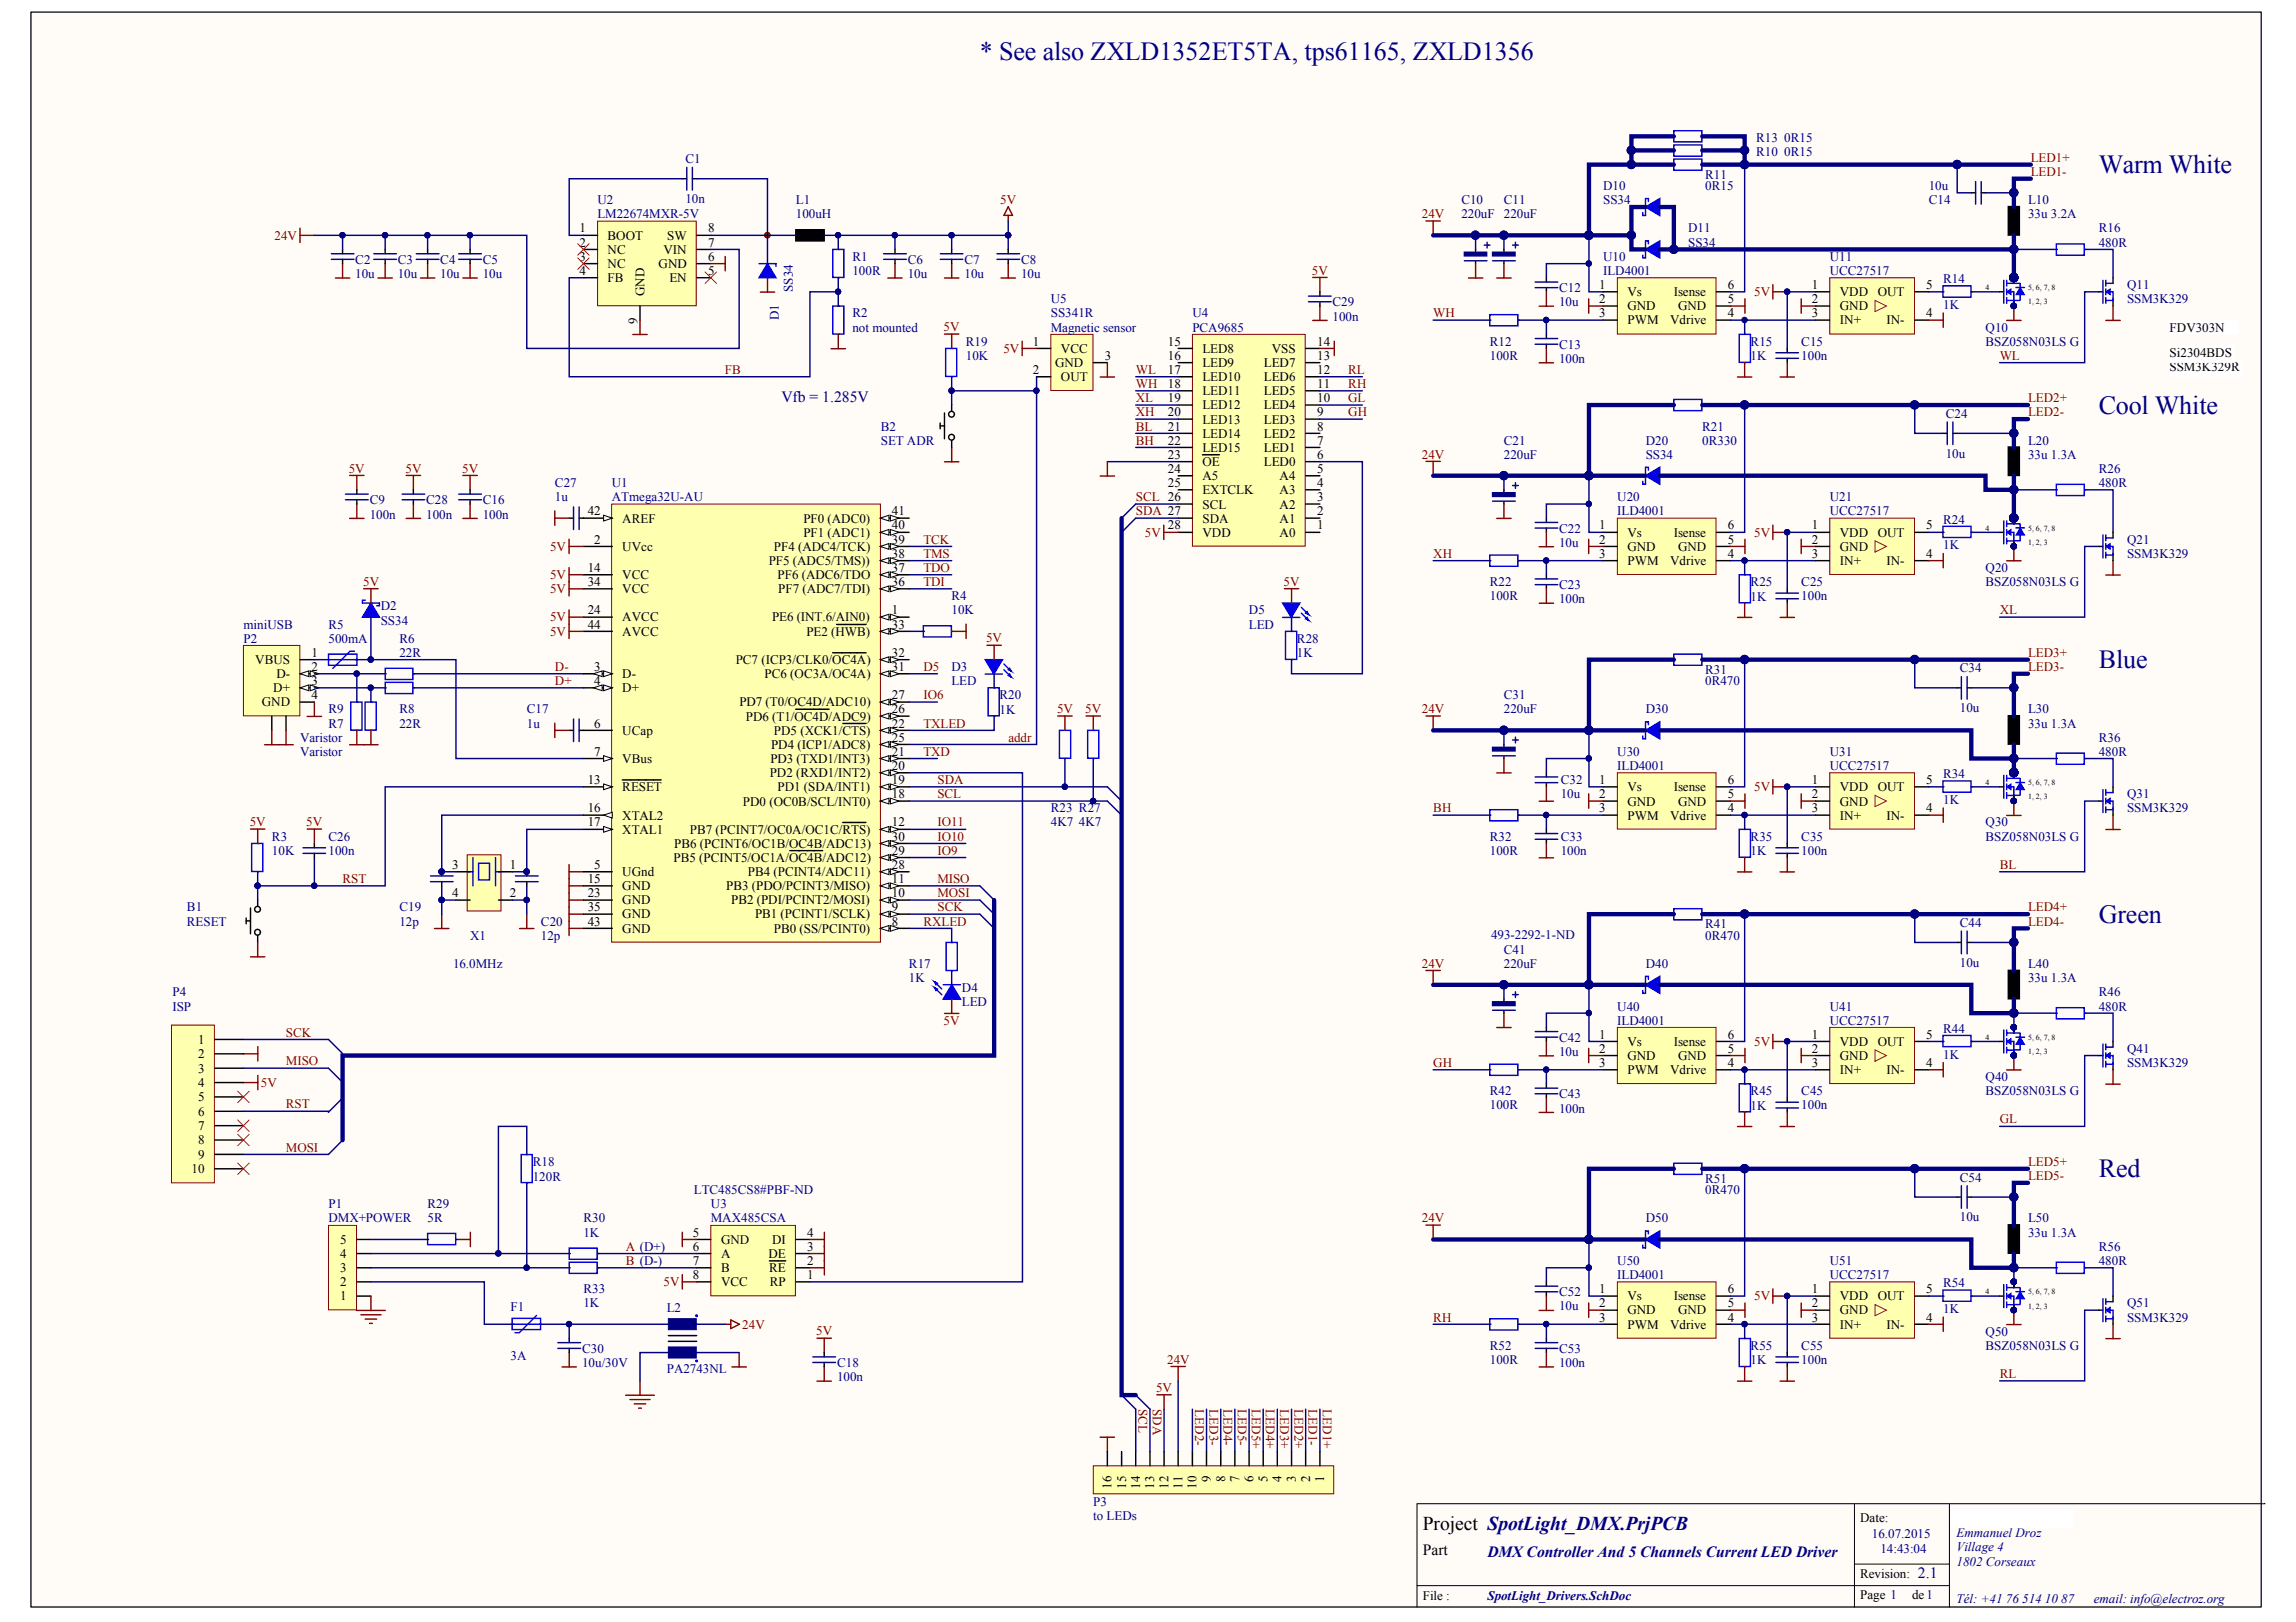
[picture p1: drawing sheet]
<svg xmlns="http://www.w3.org/2000/svg" width="297mm" height="210mm" viewBox="0 0 297 210" stroke-linecap="round" stroke-linejoin="round" font-family="sans-serif">
<defs><g id="words">
<g font-size="3.4" fill="#000080">
<text x="126.8" y="7.8">* See also ZXLD1352ET5TA, tps61165, ZXLD1356</text>
<text x="271.5" y="22.4">Warm White</text>
<text x="271.5" y="53.5">Cool White</text>
<text x="271.5" y="86.5">Blue</text>
<text x="271.5" y="119.4">Green</text>
<text x="271.5" y="152.4">Red</text>
</g>
<text font-size="2.5" x="184.1" y="198">Project SpotLight_DMX.PrjPCB</text>
<g font-size="2" fill="#000080">
<text x="101.1" y="52">Vfb = 1.285V</text>
<text x="192.4" y="201.4">DMX Controller And 5 Channels Current LED Driver</text>
<text x="248.1" y="204.2">2.1</text>
</g>
<text font-size="2" x="184.1" y="201.2">Part</text>
<g font-size="1.7" fill="#000080">
<text x="88.7" y="21.1">C1</text>
<text x="220.6" y="23.1">R11</text>
<text x="227.2" y="20.2">R10</text>
<text x="227.2" y="18.4">R13</text>
<text x="230.8" y="20.2">0R15</text>
<text x="230.8" y="18.4">0R15</text>
<text x="77.3" y="28.3">LM22674MXR-5V</text>
<text x="77.3" y="26.4">U2</text>
<text x="88.7" y="26.3">10n</text>
<text x="103" y="28.3">100uH</text>
<text x="103" y="26.4">L1</text>
<text x="189.1" y="28.3">220uF</text>
<text x="189.1" y="26.4">C10</text>
<text x="194.6" y="28.3">220uF</text>
<text x="194.6" y="26.4">C11</text>
<text x="207.4" y="26.4">SS34</text>
<text x="207.4" y="24.6">D10</text>
<text x="220.6" y="24.6">0R15</text>
<text x="249.5" y="24.6">10u</text>
<text x="249.5" y="26.4">C14</text>
<text x="262.4" y="28.3">33u 3.2A</text>
<text x="262.4" y="26.4">L10</text>
<text x="46" y="36">10u</text>
<text x="46" y="34.1">C2</text>
<text x="51.5" y="36">10u</text>
<text x="51.5" y="34.1">C3</text>
<text x="57" y="36">10u</text>
<text x="57" y="34.1">C4</text>
<text x="62.5" y="36">10u</text>
<text x="62.5" y="34.1">C5</text>
<text x="110.3" y="35.6">100R</text>
<text x="110.3" y="33.7">R1</text>
<text x="117.4" y="36">10u</text>
<text x="117.4" y="34.1">C6</text>
<text x="124.8" y="36">10u</text>
<text x="124.8" y="34.1">C7</text>
<text x="132.1" y="36">10u</text>
<text x="132.1" y="34.1">C8</text>
<text x="207.4" y="33.7">U10</text>
<text x="207.4" y="35.6">ILD4001</text>
<text x="218.4" y="31.9">SS34</text>
<text x="218.4" y="30.1">D11</text>
<text x="236.7" y="35.6">UCC27517</text>
<text x="236.7" y="33.7">U11</text>
<text x="271.5" y="30.1">R16</text>
<text x="271.5" y="31.9">480R</text>
<text x="100.8" y="41.4" transform="rotate(-90 100.8 41.4)">D1</text>
<text x="102.6" y="37.8" transform="rotate(-90 102.6 37.8)">SS34</text>
<text x="110.3" y="41.1">R2</text>
<text x="135.9" y="41.1">SS341R</text>
<text x="135.9" y="39.2">U5</text>
<text x="154.3" y="41.1">U4</text>
<text x="172.4" y="41.5">100n</text>
<text x="172.4" y="39.6">C29</text>
<text x="201.7" y="39.7">10u</text>
<text x="201.7" y="37.8">C12</text>
<text x="251.4" y="36.6">R14</text>
<text x="251.4" y="40">1K</text>
<text x="275.2" y="39.2">SSM3K329</text>
<text x="275.2" y="37.4">Q11</text>
<text x="110.3" y="42.9">not mounted</text>
<text x="125" y="46.5">10K</text>
<text x="125" y="44.7">R19</text>
<text x="135.9" y="42.9">Magnetic sensor</text>
<text x="154.3" y="42.9">PCA9685</text>
<text x="192.7" y="44.7">R12</text>
<text x="192.7" y="46.5">100R</text>
<text x="201.7" y="47">100n</text>
<text x="201.7" y="45.1">C13</text>
<text x="226.5" y="44.8">R15</text>
<text x="226.5" y="46.6">1K</text>
<text x="233" y="46.5">100n</text>
<text x="233" y="44.7">C15</text>
<text x="256.9" y="42.9">Q10</text>
<text x="256.9" y="44.7">BSZ058N03LS G</text>
<text x="114" y="55.7">B2</text>
<text x="114" y="57.5">SET ADR</text>
<text x="194.6" y="59.4">220uF</text>
<text x="194.6" y="57.5">C21</text>
<text x="212.9" y="59.4">SS34</text>
<text x="212.9" y="57.5">D20</text>
<text x="220.2" y="55.7">R21</text>
<text x="220.2" y="57.5">0R330</text>
<text x="251.7" y="59.2">10u</text>
<text x="251.7" y="54.1">C24</text>
<text x="262.4" y="59.4">33u 1.3A</text>
<text x="262.4" y="57.5">L20</text>
<text x="47.8" y="65.3">C9</text>
<text x="55.1" y="65.3">C28</text>
<text x="62.5" y="65.3">C16</text>
<text x="71.8" y="64.9">1u</text>
<text x="71.8" y="63">C27</text>
<text x="79.2" y="63">U1</text>
<text x="79.2" y="64.9">ATmega32U-AU</text>
<text x="209.2" y="64.9">U20</text>
<text x="236.7" y="64.9">U21</text>
<text x="271.5" y="61.2">R26</text>
<text x="271.5" y="63">480R</text>
<text x="47.8" y="67.1">100n</text>
<text x="55.1" y="67.1">100n</text>
<text x="62.5" y="67.1">100n</text>
<text x="201.7" y="70.8">10u</text>
<text x="201.7" y="68.9">C22</text>
<text x="209.2" y="66.7">ILD4001</text>
<text x="236.7" y="66.7">UCC27517</text>
<text x="251.4" y="67.7">R24</text>
<text x="251.4" y="71.1">1K</text>
<text x="275.2" y="70.4">Q21</text>
<text x="123.1" y="77.7">R4</text>
<text x="192.7" y="75.9">R22</text>
<text x="192.7" y="77.7">100R</text>
<text x="201.7" y="76.2">C23</text>
<text x="226.5" y="75.9">R25</text>
<text x="226.5" y="77.7">1K</text>
<text x="233" y="77.7">100n</text>
<text x="233" y="75.9">C25</text>
<text x="256.9" y="74">Q20</text>
<text x="256.9" y="75.9">BSZ058N03LS G</text>
<text x="275.2" y="72.2">SSM3K329</text>
<text x="31.5" y="81.4">miniUSB</text>
<text x="31.5" y="83.2">P2</text>
<text x="42.5" y="83.2">500mA</text>
<text x="42.5" y="81.4">R5</text>
<text x="49.3" y="80.8">SS34</text>
<text x="49.3" y="79">D2</text>
<text x="51.7" y="83.2">R6</text>
<text x="123.1" y="79.5">10K</text>
<text x="161.6" y="79.5">D5</text>
<text x="161.6" y="81.4">LED</text>
<text x="167.8" y="83.2">R28</text>
<text x="201.7" y="78.1">100n</text>
<text x="51.7" y="85">22R</text>
<text x="123.1" y="86.8">D3</text>
<text x="123.1" y="88.7">LED</text>
<text x="167.8" y="85.1">1K</text>
<text x="220.6" y="87.2">R31</text>
<text x="220.6" y="88.7">0R470</text>
<text x="253.5" y="87">C34</text>
<text x="38.8" y="96">Varistor</text>
<text x="42.5" y="92.3">R9</text>
<text x="42.5" y="94.1">R7</text>
<text x="51.7" y="94.1">22R</text>
<text x="51.7" y="92.3">R8</text>
<text x="68.2" y="94.1">1u</text>
<text x="68.2" y="92.3">C17</text>
<text x="129.3" y="92.4">1K</text>
<text x="129.3" y="90.5">R20</text>
<text x="194.6" y="92.3">220uF</text>
<text x="194.6" y="90.5">C31</text>
<text x="212.9" y="92.3">D30</text>
<text x="253.5" y="92.2">10u</text>
<text x="262.4" y="94.1">33u 1.3A</text>
<text x="262.4" y="92.3">L30</text>
<text x="271.5" y="96">R36</text>
<text x="38.8" y="97.8">Varistor</text>
<text x="201.9" y="101.5">C32</text>
<text x="209.2" y="97.8">U30</text>
<text x="209.2" y="99.6">ILD4001</text>
<text x="236.7" y="97.8">U31</text>
<text x="236.7" y="99.6">UCC27517</text>
<text x="251.4" y="100.7">R34</text>
<text x="271.5" y="97.8">480R</text>
<text x="135.9" y="106.9">4K7</text>
<text x="135.9" y="105.1">R23 R27</text>
<text x="139.6" y="106.9">4K7</text>
<text x="201.9" y="103.3">10u</text>
<text x="251.4" y="104">1K</text>
<text x="256.9" y="106.9">Q30</text>
<text x="275.2" y="105.1">SSM3K329</text>
<text x="275.2" y="103.3">Q31</text>
<text x="35.2" y="110.6">10K</text>
<text x="35.2" y="108.8">R3</text>
<text x="42.5" y="110.6">100n</text>
<text x="42.5" y="108.8">C26</text>
<text x="192.7" y="108.8">R32</text>
<text x="192.7" y="110.6">100R</text>
<text x="201.9" y="110.6">100n</text>
<text x="201.9" y="108.8">C33</text>
<text x="226.5" y="108.8">R35</text>
<text x="226.5" y="110.7">1K</text>
<text x="233" y="110.6">100n</text>
<text x="233" y="108.8">C35</text>
<text x="256.9" y="108.8">BSZ058N03LS G</text>
<text x="24.2" y="117.9">B1</text>
<text x="24.2" y="119.8">RESET</text>
<text x="51.7" y="119.8">12p</text>
<text x="51.7" y="117.9">C19</text>
<text x="70" y="119.8">C20</text>
<text x="253.5" y="120">C44</text>
<text x="58.6" y="125.3">16.0MHz</text>
<text x="60.8" y="121.6">X1</text>
<text x="70" y="121.6">12p</text>
<text x="117.6" y="125.3">R17</text>
<text x="192.9" y="121.6">493-2292-1-ND</text>
<text x="194.6" y="125.3">220uF</text>
<text x="194.6" y="123.4">C41</text>
<text x="212.9" y="125.3">D40</text>
<text x="220.6" y="120.1">R41</text>
<text x="220.6" y="121.6">0R470</text>
<text x="253.5" y="125.1">10u</text>
<text x="262.4" y="125.3">L40</text>
<text x="22.3" y="128.9">P4</text>
<text x="22.3" y="130.8">ISP</text>
<text x="117.6" y="127.1">1K</text>
<text x="124.4" y="128.4">D4</text>
<text x="124.4" y="130.2">LED</text>
<text x="209.2" y="130.8">U40</text>
<text x="236.7" y="130.8">U41</text>
<text x="262.4" y="127.1">33u 1.3A</text>
<text x="271.5" y="128.9">R46</text>
<text x="271.5" y="130.8">480R</text>
<text x="201.7" y="136.7">10u</text>
<text x="201.7" y="134.8">C42</text>
<text x="209.2" y="132.6">ILD4001</text>
<text x="236.7" y="132.6">UCC27517</text>
<text x="251.4" y="133.6">R44</text>
<text x="251.4" y="137">1K</text>
<text x="275.2" y="136.3">Q41</text>
<text x="192.7" y="141.8">R42</text>
<text x="192.7" y="143.6">100R</text>
<text x="201.7" y="144">100n</text>
<text x="201.7" y="142.1">C43</text>
<text x="226.5" y="141.8">R45</text>
<text x="226.5" y="143.6">1K</text>
<text x="233" y="143.6">100n</text>
<text x="233" y="141.8">C45</text>
<text x="256.9" y="139.9">Q40</text>
<text x="256.9" y="141.8">BSZ058N03LS G</text>
<text x="275.2" y="138.1">SSM3K329</text>
<text x="68.9" y="152.8">120R</text>
<text x="68.9" y="150.9">R18</text>
<text x="89.8" y="154.5">LTC485CS8#PBF-ND</text>
<text x="220.6" y="153.1">R51</text>
<text x="220.6" y="154.6">0R470</text>
<text x="253.5" y="152.9">C54</text>
<text x="42.5" y="156.4">P1</text>
<text x="42.5" y="158.2">DMX+POWER</text>
<text x="55.3" y="158.2">5R</text>
<text x="55.3" y="156.4">R29</text>
<text x="75.5" y="160">1K</text>
<text x="75.5" y="158.2">R30</text>
<text x="92" y="156.4">U3</text>
<text x="92" y="158.2">MAX485CSA</text>
<text x="212.9" y="158.2">D50</text>
<text x="253.5" y="158.1">10u</text>
<text x="262.4" y="160">33u 1.3A</text>
<text x="262.4" y="158.2">L50</text>
<text x="271.5" y="161.9">R56</text>
<text x="75.5" y="167.4">R33</text>
<text x="201.7" y="167.7">C52</text>
<text x="209.2" y="163.7">U50</text>
<text x="209.2" y="165.5">ILD4001</text>
<text x="236.7" y="165.5">UCC27517</text>
<text x="236.7" y="163.7">U51</text>
<text x="251.4" y="166.6">R54</text>
<text x="271.5" y="163.7">480R</text>
<text x="66.1" y="169.7">F1</text>
<text x="75.5" y="169.2">1K</text>
<text x="86.3" y="169.8">L2</text>
<text x="201.7" y="169.6">10u</text>
<text x="251.4" y="169.9">1K</text>
<text x="256.9" y="172.8">Q50</text>
<text x="275.2" y="171">SSM3K329</text>
<text x="275.2" y="169.2">Q51</text>
<text x="66.1" y="176">3A</text>
<text x="75.3" y="176.9">10u/30V</text>
<text x="75.3" y="175.1">C30</text>
<text x="86.3" y="177.7">PA2743NL</text>
<text x="108.3" y="178.8">100n</text>
<text x="108.3" y="176.9">C18</text>
<text x="192.7" y="174.7">R52</text>
<text x="192.7" y="176.5">100R</text>
<text x="201.7" y="176.9">100n</text>
<text x="201.7" y="175.1">C53</text>
<text x="226.5" y="174.7">R55</text>
<text x="226.5" y="176.6">1K</text>
<text x="233" y="176.5">100n</text>
<text x="233" y="174.7">C55</text>
<text x="256.9" y="174.7">BSZ058N03LS G</text>
<text x="141.4" y="194.8">P3</text>
<text x="141.4" y="196.7">to LEDs</text>
<text x="242.2" y="199.1">16.07.2015</text>
<text x="243.3" y="200.9">14:43:04</text>
<text x="253.1" y="198.9">Emmanuel Droz</text>
<text x="253.1" y="200.8">Village 4</text>
<text x="253.1" y="202.6">1802 Corseaux</text>
<text x="192.4" y="207.1">SpotLight_Drivers.SchDoc</text>
<text x="253.1" y="207.4">Tél: +41 76 514 10 87</text>
<text x="270.9" y="207.4">email: info@electroz.org</text>
</g>
<g font-size="1.7" fill="#800000">
<text x="262.7" y="20.9">LED1+</text>
<text x="262.7" y="22.8">LED1-</text>
<text x="129.4" y="26.4">5V</text>
<text x="183.9" y="28.2">24V</text>
<text x="35.5" y="31">24V</text>
<text x="169.7" y="35.6">5V</text>
<text x="185.4" y="41.1">WH</text>
<text x="226.9" y="38.4">5V</text>
<text x="122.1" y="42.9">5V</text>
<text x="129.8" y="45.7">5V</text>
<text x="258.7" y="46.5">WL</text>
<text x="93.8" y="48.4">FB</text>
<text x="146.9" y="48.4">WL</text>
<text x="146.9" y="50.2">WH</text>
<text x="146.9" y="52">XL</text>
<text x="146.9" y="53.9">XH</text>
<text x="174.4" y="53.9">GH</text>
<text x="174.4" y="50.2">RH</text>
<text x="174.4" y="48.4">RL</text>
<text x="174.4" y="52">GL</text>
<text x="262.4" y="53.9">LED2-</text>
<text x="262.4" y="52">LED2+</text>
<text x="146.9" y="55.7">BL</text>
<text x="146.9" y="57.5">BH</text>
<text x="183.9" y="59.3">24V</text>
<text x="45.1" y="61.2">5V</text>
<text x="52.5" y="61.2">5V</text>
<text x="59.8" y="61.2">5V</text>
<text x="146.9" y="64.9">SCL 26</text>
<text x="71.2" y="71.3">5V</text>
<text x="119.5" y="70.4">TCK</text>
<text x="146.9" y="66.7">SDA 27</text>
<text x="148.1" y="69.4">5V</text>
<text x="226.9" y="69.4">5V</text>
<text x="47" y="75.8">5V</text>
<text x="71.2" y="74.9">5V</text>
<text x="71.2" y="76.8">5V</text>
<text x="119.5" y="75.9">TDI</text>
<text x="119.5" y="74">TDO</text>
<text x="119.5" y="72.2">TMS</text>
<text x="166.1" y="75.8">5V</text>
<text x="185.4" y="72.2">XH</text>
<text x="71.2" y="80.4">5V</text>
<text x="71.2" y="82.3">5V</text>
<text x="127.6" y="83.1">5V</text>
<text x="258.7" y="79.5">XL</text>
<text x="71.8" y="88.7">D+</text>
<text x="71.8" y="86.8">D-</text>
<text x="119.5" y="86.8">D5</text>
<text x="262.4" y="85">LED3+</text>
<text x="262.4" y="86.8">LED3-</text>
<text x="119.5" y="90.5">IO6</text>
<text x="119.5" y="94.1">TXLED</text>
<text x="130.5" y="96">addr</text>
<text x="136.8" y="92.3">5V</text>
<text x="140.4" y="92.3">5V</text>
<text x="183.9" y="92.3">24V</text>
<text x="119.5" y="97.8">TXD</text>
<text x="121.3" y="101.5">SDA</text>
<text x="32.3" y="106.9">5V</text>
<text x="39.6" y="106.9">5V</text>
<text x="121.3" y="103.3">SCL</text>
<text x="121.3" y="106.9">IO11</text>
<text x="185.4" y="105.1">BH</text>
<text x="226.9" y="102.4">5V</text>
<text x="121.3" y="110.6">IO9</text>
<text x="121.3" y="108.8">IO10</text>
<text x="258.7" y="112.4">BL</text>
<text x="44.3" y="114.3">RST</text>
<text x="119.5" y="119.8">RXLED</text>
<text x="121.3" y="116.1">MOSI</text>
<text x="121.3" y="114.3">MISO</text>
<text x="121.3" y="117.9">SCK</text>
<text x="262.4" y="117.9">LED4+</text>
<text x="262.4" y="119.8">LED4-</text>
<text x="183.9" y="125.2">24V</text>
<text x="37" y="137.9">MISO</text>
<text x="37" y="134.2">SCK</text>
<text x="122.1" y="132.6">5V</text>
<text x="226.9" y="135.3">5V</text>
<text x="33.7" y="140.7">5V</text>
<text x="37" y="143.4">RST</text>
<text x="185.4" y="138.1">GH</text>
<text x="37" y="149">MOSI</text>
<text x="258.7" y="145.4">GL</text>
<text x="262.4" y="150.9">LED5+</text>
<text x="262.4" y="152.7">LED5-</text>
<text x="81" y="161.9">A (D+)</text>
<text x="183.9" y="158.2">24V</text>
<text x="81" y="163.7">B (D-)</text>
<text x="85.8" y="166.5">5V</text>
<text x="96" y="172">24V</text>
<text x="105.6" y="172.8">5V</text>
<text x="185.4" y="171">RH</text>
<text x="226.9" y="168.3">5V</text>
<text x="151" y="176.5">24V</text>
<text x="258.7" y="178.3">RL</text>
<text x="147.3" y="182.3" transform="rotate(90 147.3 182.3)">SCL</text>
<text x="149.1" y="182.3" transform="rotate(90 149.1 182.3)">SDA</text>
<text x="149.6" y="180.2">5V</text>
<text x="154.6" y="182.3" transform="rotate(90 154.6 182.3)">LED2-</text>
<text x="156.5" y="182.3" transform="rotate(90 156.5 182.3)">LED3-</text>
<text x="158.3" y="182.3" transform="rotate(90 158.3 182.3)">LED4-</text>
<text x="160.1" y="182.3" transform="rotate(90 160.1 182.3)">LED5-</text>
<text x="162" y="182.3" transform="rotate(90 162 182.3)">LED5+</text>
<text x="163.8" y="182.3" transform="rotate(90 163.8 182.3)">LED4+</text>
<text x="165.6" y="182.3" transform="rotate(90 165.6 182.3)">LED3+</text>
<text x="167.5" y="182.3" transform="rotate(90 167.5 182.3)">LED2+</text>
<text x="169.3" y="182.3" transform="rotate(90 169.3 182.3)">LED1-</text>
<text x="171.1" y="182.3" transform="rotate(90 171.1 182.3)">LED1+</text>
</g>
<g font-size="1.7">
<text x="75" y="30.1">1</text>
<text x="75" y="31.9">2</text>
<text x="75" y="33.7">3</text>
<text x="75" y="35.6">4</text>
<text x="78.6" y="31">BOOT</text>
<text x="78.6" y="32.9">NC</text>
<text x="78.6" y="34.7">NC</text>
<text x="85.2" y="34.7">GND</text>
<text x="85.8" y="32.9">VIN</text>
<text x="86.3" y="31">SW</text>
<text x="91.6" y="35.6">5</text>
<text x="91.6" y="33.7">6</text>
<text x="91.6" y="31.9">7</text>
<text x="91.6" y="30.1">8</text>
<text x="78.6" y="36.5">FB</text>
<text x="82.5" y="41.9" transform="rotate(-90 82.5 41.9)">9</text>
<text x="83.4" y="38.3" transform="rotate(-90 83.4 38.3)">GND</text>
<text x="86.6" y="36.5">EN</text>
<text x="206.9" y="37.4">1</text>
<text x="206.9" y="39.2">2</text>
<text x="206.9" y="41.1">3</text>
<text x="210.5" y="38.4">Vs</text>
<text x="210.5" y="40.2">GND</text>
<text x="210.5" y="42">PWM</text>
<text x="216.1" y="42">Vdrive</text>
<text x="216.5" y="38.4">Isense</text>
<text x="217.1" y="40.2">GND</text>
<text x="223.5" y="41.1">4</text>
<text x="223.5" y="39.2">5</text>
<text x="223.5" y="37.4">6</text>
<text x="234.4" y="37.4">1</text>
<text x="234.4" y="39.2">2</text>
<text x="234.4" y="41.1">3</text>
<text x="238" y="38.4">VDD</text>
<text x="238" y="40.2">GND</text>
<text x="238" y="42">IN+</text>
<text x="242.9" y="38.4">OUT</text>
<text x="244.1" y="42">IN-</text>
<text x="249.2" y="41.1">4</text>
<text x="249.2" y="37.4">5</text>
<text x="133.6" y="44.7">1</text>
<text x="136.5" y="47.5">GND</text>
<text x="137.3" y="45.7">VCC</text>
<text x="142.9" y="46.5">3</text>
<text x="151.1" y="44.7">15</text>
<text x="151.1" y="46.5">16</text>
<text x="155.6" y="45.7">LED8</text>
<text x="155.6" y="47.5">LED9</text>
<text x="163.5" y="47.5">LED7</text>
<text x="164.5" y="45.7">VSS</text>
<text x="170.4" y="46.5">13</text>
<text x="170.4" y="44.7">14</text>
<text x="280.7" y="42.9">FDV303N</text>
<text x="280.7" y="46.2">Si2304BDS</text>
<text x="133.6" y="48.4">2</text>
<text x="137.3" y="49.3">OUT</text>
<text x="151.1" y="48.4">17</text>
<text x="151.1" y="50.2">18</text>
<text x="151.1" y="52">19</text>
<text x="151.1" y="53.9">20</text>
<text x="155.6" y="49.3">LED10</text>
<text x="155.6" y="51.1">LED11</text>
<text x="155.6" y="53">LED12</text>
<text x="163.5" y="53">LED4</text>
<text x="163.5" y="51.1">LED5</text>
<text x="163.5" y="49.3">LED6</text>
<text x="170.4" y="53.9">9</text>
<text x="170.4" y="52">10</text>
<text x="170.4" y="50.2">11</text>
<text x="170.4" y="48.4">12</text>
<text x="280.7" y="48">SSM3K329R</text>
<text x="151.1" y="55.7">21</text>
<text x="151.1" y="57.5">22</text>
<text x="151.1" y="59.4">23</text>
<text x="155.6" y="54.8">LED13</text>
<text x="155.6" y="56.6">LED14</text>
<text x="155.6" y="58.5">LED15</text>
<text x="163.5" y="58.5">LED1</text>
<text x="163.5" y="56.6">LED2</text>
<text x="163.5" y="54.8">LED3</text>
<text x="170.4" y="59.4">6</text>
<text x="170.4" y="57.5">7</text>
<text x="170.4" y="55.7">8</text>
<text x="151.1" y="61.2">24</text>
<text x="151.1" y="63">25</text>
<text x="155.6" y="60.3">OE</text>
<text x="155.6" y="62.1">A5</text>
<text x="155.6" y="63.9">EXTCLK</text>
<text x="155.6" y="65.8">SCL</text>
<text x="163.5" y="60.3">LED0</text>
<text x="165.5" y="65.8">A2</text>
<text x="165.5" y="63.9">A3</text>
<text x="165.5" y="62.1">A4</text>
<text x="170.4" y="64.9">3</text>
<text x="170.4" y="63">4</text>
<text x="170.4" y="61.2">5</text>
<text x="76" y="66.7">42</text>
<text x="76.9" y="70.4">2</text>
<text x="80.5" y="67.6">AREF</text>
<text x="80.5" y="71.3">UVcc</text>
<text x="100.1" y="71.3">PF4 (ADC4/TCK)</text>
<text x="103.9" y="69.4">PF1 (ADC1)</text>
<text x="103.9" y="67.6">PF0 (ADC0)</text>
<text x="115.4" y="70.4">39</text>
<text x="115.4" y="68.5">40</text>
<text x="115.4" y="66.7">41</text>
<text x="151.1" y="68.5">28</text>
<text x="155.6" y="67.6">SDA</text>
<text x="155.6" y="69.4">VDD</text>
<text x="165.5" y="69.4">A0</text>
<text x="165.5" y="67.6">A1</text>
<text x="170.4" y="68.5">1</text>
<text x="170.4" y="66.7">2</text>
<text x="206.9" y="68.5">1</text>
<text x="206.9" y="70.4">2</text>
<text x="210.5" y="69.4">Vs</text>
<text x="210.5" y="71.3">GND</text>
<text x="216.5" y="69.4">Isense</text>
<text x="217.1" y="71.3">GND</text>
<text x="223.5" y="70.4">5</text>
<text x="223.5" y="68.5">6</text>
<text x="234.4" y="68.5">1</text>
<text x="234.4" y="70.4">2</text>
<text x="238" y="69.4">VDD</text>
<text x="238" y="71.3">GND</text>
<text x="242.9" y="69.4">OUT</text>
<text x="249.2" y="68.5">5</text>
<text x="76" y="75.9">34</text>
<text x="76" y="74">14</text>
<text x="80.5" y="76.8">VCC</text>
<text x="80.5" y="74.9">VCC</text>
<text x="99.5" y="73.1">PF5 (ADC5/TMS))</text>
<text x="100.6" y="74.9">PF6 (ADC6/TDO</text>
<text x="100.7" y="76.8">PF7 (ADC7/TDI)</text>
<text x="115.4" y="75.9">36</text>
<text x="115.4" y="74">37</text>
<text x="115.4" y="72.2">38</text>
<text x="206.9" y="72.2">3</text>
<text x="210.5" y="73.1">PWM</text>
<text x="216.1" y="73.1">Vdrive</text>
<text x="223.5" y="72.2">4</text>
<text x="234.4" y="72.2">3</text>
<text x="238" y="73.1">IN+</text>
<text x="244.1" y="73.1">IN-</text>
<text x="249.2" y="72.2">4</text>
<text x="76" y="81.4">44</text>
<text x="76" y="79.5">24</text>
<text x="80.5" y="82.3">AVCC</text>
<text x="80.5" y="80.4">AVCC</text>
<text x="99.9" y="80.4">PE6 (INT.6/AIN0)</text>
<text x="104.3" y="82.3">PE2 (HWB)</text>
<text x="115.4" y="79.5">1</text>
<text x="115.4" y="81.4">33</text>
<text x="33" y="85.9">VBUS</text>
<text x="35.4" y="89.6">D+</text>
<text x="35.8" y="87.8">D-</text>
<text x="40.3" y="85">1</text>
<text x="40.3" y="86.8">2</text>
<text x="40.3" y="88.7">3</text>
<text x="76.9" y="88.7">4</text>
<text x="76.9" y="86.8">3</text>
<text x="80.5" y="89.6">D+</text>
<text x="80.5" y="87.8">D-</text>
<text x="95.2" y="85.9">PC7 (ICP3/CLK0/OC4A)</text>
<text x="98.9" y="87.8">PC6 (OC3A/OC4A)</text>
<text x="115.4" y="85">32</text>
<text x="115.4" y="86.8">31</text>
<text x="33.9" y="91.4">GND</text>
<text x="40.3" y="90.5">4</text>
<text x="76.9" y="94.1">6</text>
<text x="80.5" y="95.1">UCap</text>
<text x="95.7" y="91.4">PD7 (T0/OC4D/ADC10)</text>
<text x="96.5" y="93.3">PD6 (T1/OC4D/ADC9)</text>
<text x="100.1" y="95.1">PD5 (XCK1/CTS)</text>
<text x="115.4" y="90.5">27</text>
<text x="115.4" y="92.3">26</text>
<text x="115.4" y="94.1">22</text>
<text x="115.4" y="96">25</text>
<text x="76" y="101.5">13</text>
<text x="76.9" y="97.8">7</text>
<text x="80.5" y="98.8">VBus</text>
<text x="99.6" y="100.6">PD2 (RXD1/INT2)</text>
<text x="99.7" y="98.8">PD3 (TXD1/INT3)</text>
<text x="99.8" y="96.9">PD4 (ICP1/ADC8)</text>
<text x="115.4" y="97.8">21</text>
<text x="115.4" y="99.6">20</text>
<text x="115.4" y="101.5">19</text>
<text x="206.9" y="101.5">1</text>
<text x="223.5" y="101.5">6</text>
<text x="234.4" y="101.5">1</text>
<text x="249.2" y="101.5">5</text>
<text x="76" y="105.1">16</text>
<text x="76" y="106.9">17</text>
<text x="80.5" y="106.1">XTAL2</text>
<text x="80.5" y="107.9">XTAL1</text>
<text x="80.5" y="102.4">RESET</text>
<text x="89.3" y="107.9">PB7 (PCINT7/OC0A/OC1C/RTS)</text>
<text x="96.1" y="104.2">PD0 (OC0B/SCL/INT0)</text>
<text x="100.6" y="102.4">PD1 (SDA/INT1)</text>
<text x="115.4" y="103.3">18</text>
<text x="115.4" y="106.9">12</text>
<text x="206.9" y="103.3">2</text>
<text x="206.9" y="105.1">3</text>
<text x="210.5" y="102.4">Vs</text>
<text x="210.5" y="104.2">GND</text>
<text x="210.5" y="106.1">PWM</text>
<text x="216.1" y="106.1">Vdrive</text>
<text x="216.5" y="102.4">Isense</text>
<text x="217.1" y="104.2">GND</text>
<text x="223.5" y="105.1">4</text>
<text x="223.5" y="103.3">5</text>
<text x="234.4" y="103.3">2</text>
<text x="234.4" y="105.1">3</text>
<text x="238" y="102.4">VDD</text>
<text x="238" y="104.2">GND</text>
<text x="238" y="106.1">IN+</text>
<text x="242.9" y="102.4">OUT</text>
<text x="244.1" y="106.1">IN-</text>
<text x="249.2" y="105.1">4</text>
<text x="58.5" y="112.4">3</text>
<text x="66" y="112.4">1</text>
<text x="76.9" y="112.4">5</text>
<text x="80.5" y="113.4">UGnd</text>
<text x="87.2" y="111.6">PB5 (PCINT5/OC1A/OC4B/ADC12)</text>
<text x="87.2" y="109.7">PB6 (PCINT6/OC1B/OC4B/ADC13)</text>
<text x="96.8" y="113.4">PB4 (PCINT4/ADC11)</text>
<text x="115.4" y="108.8">30</text>
<text x="115.4" y="110.6">29</text>
<text x="115.4" y="112.4">28</text>
<text x="58.5" y="116.1">4</text>
<text x="66" y="116.1">2</text>
<text x="76" y="119.8">43</text>
<text x="76" y="117.9">35</text>
<text x="76" y="114.3">15</text>
<text x="76" y="116.1">23</text>
<text x="80.5" y="118.9">GND</text>
<text x="80.5" y="115.2">GND</text>
<text x="80.5" y="117">GND</text>
<text x="94" y="115.2">PB3 (PDO/PCINT3/MISO)</text>
<text x="94.6" y="117">PB2 (PDI/PCINT2/MOSI)</text>
<text x="97.7" y="118.9">PB1 (PCINT1/SCLK)</text>
<text x="115.4" y="114.3">11</text>
<text x="115.4" y="116.1">10</text>
<text x="115.4" y="117.9">9</text>
<text x="115.4" y="119.8">8</text>
<text x="80.5" y="120.7">GND</text>
<text x="100.1" y="120.7">PB0 (SS/PCINT0)</text>
<text x="25.6" y="135.1">1</text>
<text x="25.6" y="136.9">2</text>
<text x="206.9" y="134.4">1</text>
<text x="206.9" y="136.3">2</text>
<text x="210.5" y="135.3">Vs</text>
<text x="210.5" y="137.2">GND</text>
<text x="216.5" y="135.3">Isense</text>
<text x="217.1" y="137.2">GND</text>
<text x="223.5" y="136.3">5</text>
<text x="223.5" y="134.4">6</text>
<text x="234.4" y="134.4">1</text>
<text x="234.4" y="136.3">2</text>
<text x="238" y="135.3">VDD</text>
<text x="238" y="137.2">GND</text>
<text x="242.9" y="135.3">OUT</text>
<text x="249.2" y="134.4">5</text>
<text x="25.6" y="138.8">3</text>
<text x="25.6" y="140.7">4</text>
<text x="25.6" y="142.5">5</text>
<text x="206.9" y="138.1">3</text>
<text x="210.5" y="139">PWM</text>
<text x="216.1" y="139">Vdrive</text>
<text x="223.5" y="138.1">4</text>
<text x="234.4" y="138.1">3</text>
<text x="238" y="139">IN+</text>
<text x="244.1" y="139">IN-</text>
<text x="249.2" y="138.1">4</text>
<text x="25.6" y="144.4">6</text>
<text x="25.6" y="146.2">7</text>
<text x="25.6" y="148.1">8</text>
<text x="25.6" y="149.9">9</text>
<text x="24.8" y="151.8">10</text>
<text x="44" y="161">5</text>
<text x="89.6" y="160">5</text>
<text x="89.6" y="161.9">6</text>
<text x="93.3" y="161">GND</text>
<text x="99.9" y="161">DI</text>
<text x="104.4" y="161.9">3</text>
<text x="104.4" y="160">4</text>
<text x="44" y="166.5">2</text>
<text x="44" y="164.6">3</text>
<text x="44" y="162.8">4</text>
<text x="89.6" y="163.7">7</text>
<text x="89.6" y="165.5">8</text>
<text x="93.3" y="162.8">A</text>
<text x="93.3" y="164.6">B</text>
<text x="93.3" y="166.5">VCC</text>
<text x="99.4" y="162.8">DE</text>
<text x="99.5" y="164.6">RE</text>
<text x="99.6" y="166.5">RP</text>
<text x="104.4" y="165.5">1</text>
<text x="104.4" y="163.7">2</text>
<text x="206.9" y="167.4">1</text>
<text x="223.5" y="167.4">6</text>
<text x="234.4" y="167.4">1</text>
<text x="249.2" y="167.4">5</text>
<text x="44" y="168.3">1</text>
<text x="206.9" y="169.2">2</text>
<text x="206.9" y="171">3</text>
<text x="210.5" y="168.3">Vs</text>
<text x="210.5" y="170.1">GND</text>
<text x="210.5" y="172">PWM</text>
<text x="216.1" y="172">Vdrive</text>
<text x="216.5" y="168.3">Isense</text>
<text x="217.1" y="170.1">GND</text>
<text x="223.5" y="171">4</text>
<text x="223.5" y="169.2">5</text>
<text x="234.4" y="169.2">2</text>
<text x="234.4" y="171">3</text>
<text x="238" y="168.3">VDD</text>
<text x="238" y="170.1">GND</text>
<text x="238" y="172">IN+</text>
<text x="242.9" y="168.3">OUT</text>
<text x="244.1" y="172">IN-</text>
<text x="249.2" y="171">4</text>
<text x="156.7" y="191.8" transform="rotate(-90 156.7 191.8)">9</text>
<text x="158.5" y="191.8" transform="rotate(-90 158.5 191.8)">8</text>
<text x="160.3" y="191.8" transform="rotate(-90 160.3 191.8)">7</text>
<text x="162.2" y="191.8" transform="rotate(-90 162.2 191.8)">6</text>
<text x="164" y="191.8" transform="rotate(-90 164 191.8)">5</text>
<text x="165.8" y="191.8" transform="rotate(-90 165.8 191.8)">4</text>
<text x="167.7" y="191.8" transform="rotate(-90 167.7 191.8)">3</text>
<text x="169.5" y="191.8" transform="rotate(-90 169.5 191.8)">2</text>
<text x="171.3" y="191.8" transform="rotate(-90 171.3 191.8)">1</text>
<text x="143.8" y="192.7" transform="rotate(-90 143.8 192.7)">16</text>
<text x="145.7" y="192.7" transform="rotate(-90 145.7 192.7)">15</text>
<text x="147.5" y="192.7" transform="rotate(-90 147.5 192.7)">14</text>
<text x="149.3" y="192.7" transform="rotate(-90 149.3 192.7)">13</text>
<text x="151.2" y="192.7" transform="rotate(-90 151.2 192.7)">12</text>
<text x="153" y="192.7" transform="rotate(-90 153 192.7)">11</text>
<text x="154.8" y="192.7" transform="rotate(-90 154.8 192.7)">10</text>
<text x="240.6" y="197">Date:</text>
<text x="184.1" y="207.1">File :</text>
<text x="240.6" y="204.3">Revision:</text>
<text x="240.6" y="206.9">Page 1</text>
<text x="247.4" y="206.9">de1</text>
</g>
<g font-size="1">
<text x="256.9" y="37.5">4</text>
<text x="262.4" y="37.5">5, 6, 7, 8</text>
<text x="262.4" y="39.4">1, 2, 3</text>
<text x="256.9" y="68.7">4</text>
<text x="262.4" y="68.7">5, 6, 7, 8</text>
<text x="262.4" y="70.5">1, 2, 3</text>
<text x="256.9" y="101.6">4</text>
<text x="262.4" y="101.6">5, 6, 7, 8</text>
<text x="262.4" y="103.4">1, 2, 3</text>
<text x="256.9" y="134.6">4</text>
<text x="262.4" y="134.6">5, 6, 7, 8</text>
<text x="262.4" y="136.4">1, 2, 3</text>
<text x="256.9" y="167.5">4</text>
<text x="262.4" y="167.5">5, 6, 7, 8</text>
<text x="262.4" y="169.3">1, 2, 3</text>
</g>
</g></defs>
<path d="M4 1.6h288.5v206.3h-288.5z" fill="#fffcf8" stroke="#000" stroke-width=".13"/>
<circle cx="99.3" cy="30.4" r=".35" fill="#000080" stroke="#000080" stroke-width=".13"/>
<path d="M239.9 194.6v13.4M252.2 194.6v13.4M293 194.5l-109.7 .1v13.4M183.3 205.2h68.9M239.9 202.4h12.3" fill="none" stroke="#000" stroke-width=".13"/>
<path d="M209.2 67.1h12.8v7.2h-12.8z" fill="#ffffb0" stroke="#800000" stroke-width=".13"/>
<g fill="none" stroke="#000" stroke-width=".19">
<path d="M216.6 52.4h.1M220.2 52.4h.1M251.4 56.1h.5M252.6 56.1h.6M260.5 57.9v.2M192.7 72.6h.1M194.6 63.4v.3M194.6 64.9v.3M196.4 72.6h.1M200.1 67.1v.5M200.1 68.3v.6M200.1 74.4v.5"/>
<path d="M200.1 75.7v.5M207.4 68.9h1.8M207.4 70.7h1.8M207.4 72.6h1.8M212.9 61.6h.1M214.7 61.6h.1M222.1 68.9h1.8M222.1 70.7h1.8M222.1 72.6h1.8M260.5 61.4v.2"/>
</g>
<path d="M259.8 57.8h1.4v3.7h-1.4z" fill="#000" stroke="#000" stroke-width=".19"/>
<path d="M193.6 67.1h1.9M194.6 65.2v1.9M199.1 70.8h1.9M199.1 78.1h1.9M200.1 68.9v1.9M200.1 76.2v1.9M205.5 70.7h1.9M205.5 69.8v1.8M223.9 70.7h1.8M225.7 69.8v1.8M259.6 72.6h1.9M260.5 70.7v1.9" fill="none" stroke="#800000" stroke-width=".19"/>
<circle cx="260.5" cy="70.7" r=".35" fill="#000080" stroke="#000080" stroke-width=".13"/>
<path d="M216.6 51.7h3.6v1.4h-3.6zM192.7 71.8h3.7v1.5h-3.7zM213.3 60.8v-.3h-.4v2.2h-.4v-.4" fill="none" stroke="#00f" stroke-width=".19"/>
<path d="M251.9 54.6v2.9M252.6 54.6v2.9M193.1 64.9h2.9M195.7 62.8h.7M196.1 62.5v.7M198.6 68.3h2.9M198.6 67.6h2.9M198.6 75.7h2.9M198.6 74.9h2.9" fill="none" stroke="#0c0087" stroke-width=".19"/>
<path d="M193.1 63.8h2.9v.4h-2.9z" fill="#000080" stroke="#000080" stroke-width=".19"/>
<path d="M212.9 61.6l1.8-1.1v2.2z" fill="#00f" stroke="#00f" stroke-width=".19"/>
<path d="M209.2 35.9h12.8v7.3h-12.8z" fill="#ffffb0" stroke="#800000" stroke-width=".13"/>
<g fill="none" stroke="#000" stroke-width=".19">
<path d="M216.6 19.5h.1M220.2 19.5h.1M190.9 32.3v.3M190.9 33.8v.3M194.6 32.3v.3M194.6 33.8v.3M200.1 35.9v.6M200.1 37.2v.6M207.4 37.8h1.8M207.4 39.6h1.8M212.9 32.3h.1M212.9 26.8h.1"/>
<path d="M214.7 32.3h.1M214.7 26.8h.1M216.6 21.3h.1M220.2 21.3h.1M222.1 37.8h1.8M222.1 39.6h1.8M255 25h.6M256.3 25h.6M260.5 26.8v.2M260.5 30.3v.2M192.7 41.4h.1M196.4 41.4h.1"/>
<path d="M200.1 43.3v.5M200.1 44.6v.5M207.4 41.4h1.8M222.1 41.4h1.8"/>
</g>
<path d="M259.8 26.7h1.4v3.7h-1.4z" fill="#000" stroke="#000" stroke-width=".19"/>
<g fill="none" stroke="#800000" stroke-width=".19">
<path d="M190 36h1.8M190.9 34.1v1.9M193.6 36h1.9M194.6 34.1v1.9M199.1 39.6h1.9M200.1 37.8v1.8M205.5 39.6h1.9M205.5 38.7v1.8M223.9 39.6h1.8M225.7 38.7v1.8M233 38.7v1.8M233 39.6h1.9"/>
<path d="M199.1 46.9h1.9M200.1 45.1v1.8"/>
</g>
<path d="M216.6 18.8h3.6v1.4h-3.6zM213.3 31.6v-.4h-.4v2.2h-.4v-.4M213.3 26.1v-.4h-.4v2.2h-.4v-.4M216.6 20.6h3.6v1.4h-3.6zM192.7 40.7h3.7v1.5h-3.7z" fill="none" stroke="#00f" stroke-width=".19"/>
<g fill="#00f" stroke="#00f" stroke-width=".19">
<path d="M212.9 32.3l1.8-1.1v2.2z"/>
<path d="M212.9 26.8l1.8-1.1v2.2z"/>
</g>
<path d="M189.4 33.7h3M192 31.7h.8M192.4 31.3v.8M193.1 33.7h2.9M195.7 31.7h.7M196.1 31.3v.8M198.6 37.2h2.9M198.6 36.5h2.9M255.6 23.5v2.9M256.3 23.5v2.9M198.6 44.6h2.9M198.6 43.8h2.9" fill="none" stroke="#0c0087" stroke-width=".19"/>
<g fill="#000080" stroke="#000080" stroke-width=".19">
<path d="M193.1 32.6h2.9v.5h-2.9z"/>
<path d="M189.4 32.6h2.9v.5h-2.9z"/>
</g>
<path d="M209.2 100h12.8v7.3h-12.8z" fill="#ffffb0" stroke="#800000" stroke-width=".13"/>
<g fill="none" stroke="#000" stroke-width=".19">
<path d="M194.6 96.3v.3M194.6 97.9v.3M212.9 94.5h.1M214.7 94.5h.1M216.6 85.4h.1M220.2 85.4h.1M253.2 89h.5M254.5 89h.5M192.7 105.5h.1M196.4 105.5h.1M200.1 100v.5M200.1 101.3v.5"/>
<path d="M200.1 107.3v.6M200.1 108.6v.6M207.4 101.8h1.8M207.4 103.7h1.8M207.4 105.5h1.8M222.1 101.8h1.8M222.1 103.7h1.8M222.1 105.5h1.8"/>
</g>
<path d="M194.6 98.2v1.8M193.6 100h1.9M199.1 103.7h1.9M199.1 111h1.9M200.1 101.8v1.9M200.1 109.2v1.8M205.5 103.7h1.9M205.5 102.7v1.9M223.9 103.7h1.8M225.7 102.7v1.9M259.6 105.5h1.9M260.5 103.7v1.8" fill="none" stroke="#800000" stroke-width=".19"/>
<circle cx="260.5" cy="103.6" r=".35" fill="#000080" stroke="#000080" stroke-width=".13"/>
<path d="M213.3 93.8v-.4h-.4v2.2h-.4v-.4M216.6 84.6h3.6v1.5h-3.6zM192.7 104.8h3.7v1.4h-3.7z" fill="none" stroke="#00f" stroke-width=".19"/>
<path d="M193.1 97.8h2.9M195.7 95.8h.7M196.1 95.4v.7M253.7 87.6v2.9M254.5 87.6v2.9M198.6 101.3h2.9M198.6 100.5h2.9M198.6 108.6h2.9M198.6 107.9h2.9" fill="none" stroke="#0c0087" stroke-width=".19"/>
<path d="M193.1 96.7h2.9v.5h-2.9z" fill="#000080" stroke="#000080" stroke-width=".19"/>
<path d="M212.9 94.5l1.8-1.1v2.2z" fill="#00f" stroke="#00f" stroke-width=".19"/>
<path d="M209.2 133h12.8v7.2h-12.8z" fill="#ffffb0" stroke="#800000" stroke-width=".13"/>
<g fill="none" stroke="#000" stroke-width=".19">
<path d="M216.6 118.3h.1M220.2 118.3h.1M192.7 138.4h.1M194.6 129.3v.3M194.6 130.8v.3M196.4 138.4h.1M200.1 133v.5M200.1 134.2v.6M207.4 134.8h1.8M207.4 136.6h1.8M207.4 138.4h1.8M212.9 127.4h.1"/>
<path d="M214.7 127.4h.1M222.1 134.8h1.8M222.1 136.6h1.8M222.1 138.4h1.8M253.2 122h.5M254.5 122h.5M200.1 140.3v.5M200.1 141.5v.6"/>
</g>
<path d="M193.6 133h1.9M194.6 131.1v1.9M199.1 136.6h1.9M200.1 134.8v1.8M205.5 136.6h1.9M205.5 135.7v1.8M223.9 136.6h1.8M225.7 135.7v1.8M259.6 138.5h1.9M260.5 136.6v1.9M199.1 144h1.9M200.1 142.1v1.9" fill="none" stroke="#800000" stroke-width=".19"/>
<circle cx="260.5" cy="136.6" r=".35" fill="#000080" stroke="#000080" stroke-width=".13"/>
<path d="M216.6 117.6h3.6v1.4h-3.6zM192.7 137.7h3.7v1.5h-3.7zM213.3 126.7v-.3h-.4v2.1h-.4v-.3" fill="none" stroke="#00f" stroke-width=".19"/>
<path d="M193.1 130.7h2.9M195.7 128.7h.7M196.1 128.3v.8M198.6 134.2h2.9M198.6 133.5h2.9M253.7 120.5v2.9M254.5 120.5v2.9M198.6 141.5h2.9M198.6 140.8h2.9" fill="none" stroke="#0c0087" stroke-width=".19"/>
<path d="M193.1 129.6h2.9v.5h-2.9z" fill="#000080" stroke="#000080" stroke-width=".19"/>
<path d="M212.9 127.4l1.8-1v2.1z" fill="#00f" stroke="#00f" stroke-width=".19"/>
<path d="M209.2 165.9h12.8v7.3h-12.8z" fill="#ffffb0" stroke="#800000" stroke-width=".13"/>
<g fill="none" stroke="#000" stroke-width=".19">
<path d="M216.6 151.3h.1M220.2 151.3h.1M253.2 154.9h.5M254.5 154.9h.5M192.7 171.4h.1M196.4 171.4h.1M200.1 165.9v.5M200.1 167.2v.5M200.1 173.2v.6M200.1 174.5v.5M207.4 167.7h1.8M207.4 169.5h1.8"/>
<path d="M207.4 171.4h1.8M212.9 160.4h.1M214.7 160.4h.1M222.1 167.7h1.8M222.1 169.5h1.8M222.1 171.4h1.8"/>
</g>
<path d="M199.1 169.6h1.9M199.1 176.9h1.9M200.1 167.7v1.9M200.1 175v1.9M205.5 169.5h1.9M205.5 168.6v1.9M223.9 169.5h1.8M225.7 168.6v1.9M259.6 171.4h1.9M260.5 169.5v1.9" fill="none" stroke="#800000" stroke-width=".19"/>
<circle cx="260.5" cy="169.5" r=".35" fill="#000080" stroke="#000080" stroke-width=".13"/>
<path d="M213.3 159.7v-.4h-.4v2.2h-.4v-.4M216.6 150.5h3.6v1.5h-3.6zM192.7 170.7h3.7v1.4h-3.7z" fill="none" stroke="#00f" stroke-width=".19"/>
<path d="M253.7 153.4v3M254.5 153.4v3M198.6 167.2h2.9M198.6 166.4h2.9M198.6 174.5h2.9M198.6 173.8h2.9" fill="none" stroke="#0c0087" stroke-width=".19"/>
<path d="M212.9 160.4l1.8-1.1v2.2z" fill="#00f" stroke="#00f" stroke-width=".19"/>
<path d="M31.5 83.5h7.3v9.1h-7.3z" fill="#ffffb0" stroke="#800000" stroke-width=".13"/>
<path d="M38.8 85.4h1.9M38.8 87.2h1.9" fill="none" stroke="#000" stroke-width=".19"/>
<g fill="#fffcf8" stroke="#000" stroke-width=".13">
<path d="M38.8 87.2l1.1-.4v.8z"/>
<path d="M40.1 86.8l1.1 .4-1.1 .4z"/>
</g>
<path d="M38.8 89h1.9" fill="none" stroke="#000" stroke-width=".19"/>
<g fill="#fffcf8" stroke="#000" stroke-width=".13">
<path d="M38.8 89l1.1-.4v.8z"/>
<path d="M40.1 88.6l1.1 .4-1.1 .4z"/>
</g>
<path d="M35.2 92.7v1.8M37 92.7v1.8M38.8 90.9h1.9M46.2 94.5h.1M46.2 90.9h.1M48 94.5h.1M48 90.9h.1M49.8 87.2h.1M49.8 89h.1M53.5 87.2h.1M53.5 89h.1" fill="none" stroke="#000" stroke-width=".19"/>
<g fill="none" stroke="#800000" stroke-width=".19">
<path d="M34.2 96.4h3.7M35.2 94.5v1.9M37 94.5v1.9M39.7 92.7h1.9M40.7 90.9v1.8M45.2 96.4h3.7M46.2 94.5v1.9M48 94.5v1.9M68.1 118.3v1.9M73.6 111.9v9.2M73.6 112.8h1.9M73.6 114.6h1.9"/>
<path d="M73.6 116.5h1.9M73.6 118.3h1.9M67.2 120.2h1.9M73.6 120.1h1.9"/>
</g>
<path d="M45.4 90.9h1.4v3.6h-1.4zM47.2 90.9h1.5v3.6h-1.5zM49.8 86.5h3.6v1.4h-3.6zM49.8 88.3h3.6v1.5h-3.6z" fill="none" stroke="#00f" stroke-width=".19"/>
<path d="M79.1 65.2h34.8v56.7h-34.8z" fill="#ffffb0" stroke="#800000" stroke-width=".13"/>
<path d="M75.5 89h3.7" fill="none" stroke="#000" stroke-width=".19"/>
<g fill="#fffcf8" stroke="#000" stroke-width=".13">
<path d="M78.1 88.6l1.1 .4-1.1 .4z"/>
<path d="M76.8 89l1.1-.4v.8z"/>
</g>
<path d="M75.5 87.2h3.7" fill="none" stroke="#000" stroke-width=".19"/>
<g fill="#fffcf8" stroke="#000" stroke-width=".13">
<path d="M78.1 86.8l1.1 .4-1.1 .4z"/>
<path d="M76.8 87.2l1.1-.4v.8z"/>
</g>
<path d="M75.5 79.9h3.7M75.5 67.1h3.7M75.5 81.7h3.7" fill="none" stroke="#000" stroke-width=".19"/>
<path d="M78.1 66.7l1.1 .4-1.1 .3z" fill="#fffcf8" stroke="#000" stroke-width=".13"/>
<path d="M75.5 105.5h3.7" fill="none" stroke="#000" stroke-width=".19"/>
<path d="M78.1 105.5l1.1-.4v.8z" fill="#fffcf8" stroke="#000" stroke-width=".13"/>
<path d="M75.5 107.3h3.7" fill="none" stroke="#000" stroke-width=".19"/>
<path d="M78.1 107l1.1 .3-1.1 .4z" fill="#fffcf8" stroke="#000" stroke-width=".13"/>
<path d="M75.5 76.2h3.7M75.5 74.4h3.7M75.5 98.2h3.7" fill="none" stroke="#000" stroke-width=".19"/>
<path d="M78.1 97.8l1.1 .4-1.1 .3z" fill="#fffcf8" stroke="#000" stroke-width=".13"/>
<path d="M75.5 94.5h3.7M75.5 112.8h3.7M75.5 101.8h3.7" fill="none" stroke="#000" stroke-width=".19"/>
<path d="M78.1 101.5l1.1 .3-1.1 .4z" fill="#fffcf8" stroke="#000" stroke-width=".13"/>
<path d="M113.9 76.2h3.7M80.5 100.9h5" fill="none" stroke="#000" stroke-width=".19"/>
<g fill="#fffcf8" stroke="#000" stroke-width=".13">
<path d="M113.9 76.2l1.1-.4v.8z"/>
<path d="M115.2 75.8l1.1 .4-1.1 .4z"/>
</g>
<path d="M113.9 74.4h3.7" fill="none" stroke="#000" stroke-width=".19"/>
<g fill="#fffcf8" stroke="#000" stroke-width=".13">
<path d="M113.9 74.4l1.1-.4v.7z"/>
<path d="M115.2 74l1.1 .4-1.1 .3z"/>
</g>
<path d="M113.9 72.6h3.7" fill="none" stroke="#000" stroke-width=".19"/>
<g fill="#fffcf8" stroke="#000" stroke-width=".13">
<path d="M113.9 72.6l1.1-.4v.7z"/>
<path d="M115.2 72.2l1.1 .4-1.1 .3z"/>
</g>
<path d="M113.9 70.7h3.7" fill="none" stroke="#000" stroke-width=".19"/>
<g fill="#fffcf8" stroke="#000" stroke-width=".13">
<path d="M113.9 70.7l1.1-.4v.8z"/>
<path d="M115.2 70.3l1.1 .4-1.1 .4z"/>
</g>
<path d="M113.9 68.9h3.7" fill="none" stroke="#000" stroke-width=".19"/>
<g fill="#fffcf8" stroke="#000" stroke-width=".13">
<path d="M113.9 68.9l1.1-.4v.8z"/>
<path d="M115.2 68.5l1.1 .4-1.1 .4z"/>
</g>
<path d="M113.9 67.1h3.7" fill="none" stroke="#000" stroke-width=".19"/>
<g fill="#fffcf8" stroke="#000" stroke-width=".13">
<path d="M113.9 67.1l1.1-.4v.7z"/>
<path d="M115.2 66.7l1.1 .4-1.1 .3z"/>
</g>
<path d="M113.9 79.9h3.7" fill="none" stroke="#000" stroke-width=".19"/>
<g fill="#fffcf8" stroke="#000" stroke-width=".13">
<path d="M113.9 79.9l1.1-.4v.7z"/>
<path d="M115.2 79.5l1.1 .4-1.1 .3z"/>
</g>
<path d="M113.9 90.9h3.7" fill="none" stroke="#000" stroke-width=".19"/>
<g fill="#fffcf8" stroke="#000" stroke-width=".13">
<path d="M113.9 90.9l1.1-.4v.7z"/>
<path d="M115.2 90.5l1.1 .4-1.1 .3z"/>
</g>
<path d="M113.9 92.7h3.7" fill="none" stroke="#000" stroke-width=".19"/>
<g fill="#fffcf8" stroke="#000" stroke-width=".13">
<path d="M113.9 92.7l1.1-.4v.7z"/>
<path d="M115.2 92.3l1.1 .4-1.1 .3z"/>
</g>
<path d="M102.9 91.8h4.4M113.9 94.5h3.7" fill="none" stroke="#000" stroke-width=".19"/>
<g fill="#fffcf8" stroke="#000" stroke-width=".13">
<path d="M113.9 94.5l1.1-.4v.8z"/>
<path d="M115.2 94.1l1.1 .4-1.1 .4z"/>
</g>
<path d="M109 93.6h3M113.9 96.3h3.7" fill="none" stroke="#000" stroke-width=".19"/>
<g fill="#fffcf8" stroke="#000" stroke-width=".13">
<path d="M113.9 96.3l1.1-.3v.7z"/>
<path d="M115.2 96l1.1 .3-1.1 .4z"/>
</g>
<path d="M113.9 98.2h3.7" fill="none" stroke="#000" stroke-width=".19"/>
<g fill="#fffcf8" stroke="#000" stroke-width=".13">
<path d="M113.9 98.2l1.1-.4v.7z"/>
<path d="M115.2 97.8l1.1 .4-1.1 .3z"/>
</g>
<path d="M113.9 100h3.7" fill="none" stroke="#000" stroke-width=".19"/>
<g fill="#fffcf8" stroke="#000" stroke-width=".13">
<path d="M113.9 100l1.1-.4v.8z"/>
<path d="M115.2 99.6l1.1 .4-1.1 .4z"/>
</g>
<path d="M113.9 101.8h3.7" fill="none" stroke="#000" stroke-width=".19"/>
<g fill="#fffcf8" stroke="#000" stroke-width=".13">
<path d="M113.9 101.8l1.1-.3v.7z"/>
<path d="M115.2 101.5l1.1 .3-1.1 .4z"/>
</g>
<path d="M113.9 103.7h3.7" fill="none" stroke="#000" stroke-width=".19"/>
<g fill="#fffcf8" stroke="#000" stroke-width=".13">
<path d="M113.9 103.7l1.1-.4v.7z"/>
<path d="M115.2 103.3l1.1 .4-1.1 .3z"/>
</g>
<path d="M113.9 85.4h3.7" fill="none" stroke="#000" stroke-width=".19"/>
<g fill="#fffcf8" stroke="#000" stroke-width=".13">
<path d="M113.9 85.4l1.1-.4v.7z"/>
<path d="M115.2 85l1.1 .4-1.1 .3z"/>
</g>
<path d="M107.7 84.5h4.3M113.9 87.2h3.7" fill="none" stroke="#000" stroke-width=".19"/>
<g fill="#fffcf8" stroke="#000" stroke-width=".13">
<path d="M113.9 87.2l1.1-.4v.8z"/>
<path d="M115.2 86.8l1.1 .4-1.1 .4z"/>
</g>
<path d="M113.9 109.2h3.7" fill="none" stroke="#000" stroke-width=".19"/>
<g fill="#fffcf8" stroke="#000" stroke-width=".13">
<path d="M113.9 109.2l1.1-.4v.7z"/>
<path d="M115.2 108.8l1.1 .4-1.1 .3z"/>
</g>
<path d="M113.9 111h3.7" fill="none" stroke="#000" stroke-width=".19"/>
<g fill="#fffcf8" stroke="#000" stroke-width=".13">
<path d="M113.9 111l1.1-.4v.7z"/>
<path d="M115.2 110.6l1.1 .4-1.1 .3z"/>
</g>
<path d="M102.2 110.1h4.2M113.9 112.8h3.7" fill="none" stroke="#000" stroke-width=".19"/>
<g fill="#fffcf8" stroke="#000" stroke-width=".13">
<path d="M113.9 112.8l1.1-.4v.8z"/>
<path d="M115.2 112.4l1.1 .4-1.1 .4z"/>
</g>
<path d="M113.9 114.6h3.7" fill="none" stroke="#000" stroke-width=".19"/>
<g fill="#fffcf8" stroke="#000" stroke-width=".13">
<path d="M113.9 114.6l1.1-.3v.7z"/>
<path d="M115.2 114.3l1.1 .3-1.1 .4z"/>
</g>
<path d="M113.9 116.5h3.7" fill="none" stroke="#000" stroke-width=".19"/>
<g fill="#fffcf8" stroke="#000" stroke-width=".13">
<path d="M113.9 116.5l1.1-.4v.7z"/>
<path d="M115.2 116.1l1.1 .4-1.1 .3z"/>
</g>
<path d="M113.9 118.3h3.7" fill="none" stroke="#000" stroke-width=".19"/>
<g fill="#fffcf8" stroke="#000" stroke-width=".13">
<path d="M113.9 118.3l1.1-.4v.8z"/>
<path d="M115.2 117.9l1.1 .4-1.1 .4z"/>
</g>
<path d="M113.9 120.1h3.7" fill="none" stroke="#000" stroke-width=".19"/>
<g fill="#fffcf8" stroke="#000" stroke-width=".13">
<path d="M113.9 120.1l1.1-.3v.7z"/>
<path d="M115.2 119.8l1.1 .3-1.1 .4z"/>
</g>
<path d="M75.5 70.7h3.7M113.9 81.7h3.7M75.5 118.3h3.7M75.5 114.6h3.7M75.5 120.1h3.7" fill="none" stroke="#000" stroke-width=".19"/>
<g fill="#fffcf8" stroke="#000" stroke-width=".13">
<path d="M113.9 81.7l1.1-.4v.8z"/>
<path d="M115.2 81.3l1.1 .4-1.1 .4z"/>
</g>
<path d="M108.2 80.8h3.8M113.9 107.3h3.7" fill="none" stroke="#000" stroke-width=".19"/>
<g fill="#fffcf8" stroke="#000" stroke-width=".13">
<path d="M113.9 107.3l1.1-.3v.7z"/>
<path d="M115.2 107l1.1 .3-1.1 .4z"/>
</g>
<path d="M48 79.9h.1M48 78h.1M33.3 116.4v.9M75.5 116.5h3.7M109 106.4h3M33.3 121v1" fill="none" stroke="#000" stroke-width=".19"/>
<path d="M48 78l1.1 1.9h-2.2z" fill="#00f" stroke="#00f" stroke-width=".19"/>
<path d="M47.3 77.7h-.4v.3h2.2v.4h-.4" fill="none" stroke="#00f" stroke-width=".19"/>
<path d="M47.1 76.2h1.8M48 76.2v1.8M73.6 69.8v1.8M73.6 73.4v1.9M73.6 78.9v3.7M73.6 70.7h1.9M73.6 74.4h1.9M73.6 79.9h1.9M73.6 81.7h1.9" fill="none" stroke="#800000" stroke-width=".19"/>
<g fill="#fffcf8" stroke="#000" stroke-width=".19">
<circle cx="33.3" cy="120.6" r=".37"/>
<circle cx="33.3" cy="117.7" r=".37"/>
</g>
<g fill="none" stroke="#000" stroke-width=".19">
<path d="M73.6 94.5h.6M74.9 94.5h.6M119.5 81.7h.1M123.1 81.7h.1M137.8 94.5h.1M137.8 98.2h.1M141.4 94.5h.1M141.4 98.2h.1M31.8 119.2h.6M31.8 118.8v.7M32.4 117.5v3.3M33.3 112.8h.1"/>
<path d="M33.3 109.2h.1M123.1 122h.1M123.1 125.6h.1M123.1 127.4v.2M123.1 129.1v.2M66.3 171.4h.2M69.8 171.4h.2"/>
</g>
<g fill="none" stroke="#800000" stroke-width=".19">
<path d="M38.8 29.5v1.9M38.8 30.5h1.9M73.6 75.3v1.8M73.6 76.2h1.9M71.8 93.6v1.8M71.8 94.5h1.8M123.1 81.7h1.9M125 80.8v1.8M136.8 92.7h1.9M137.8 92.7v1.8M140.5 92.7h1.9M141.4 92.7v1.8"/>
<path d="M32.4 107.3h1.9M33.3 107.3v1.9M31.5 136.4h1.9M32.4 123.8h1.9M33.3 122v1.8M33.4 135.4v1.9M33.4 139.2v1.8M31.5 140.1h1.9M142.3 186h1.9M143.3 186v1.8M149.7 180.5h1.8M150.6 180.5v1.9"/>
</g>
<path d="M119.5 81h3.6v1.4h-3.6zM137.1 94.5h1.4v3.6h-1.4zM140.7 94.5h1.5v3.6h-1.5zM32.6 109.2h1.4v3.6h-1.4zM120.9 127.1l.2 .3 .2-.2-.4-.1 .9 .9M120.9 127.8l.2 .4 .2-.2-.4-.2 .9 .9M122 127.4h2.3M122.4 122h1.4v3.6h-1.4zM66.2 170.6h3.7v1.5h-3.7zM66.2 171.4h3.8M69.4 170.2l-2.2 2.3h-.6" fill="none" stroke="#00f" stroke-width=".19"/>
<path d="M74.2 93v3M74.9 93v3" fill="none" stroke="#0c0087" stroke-width=".19"/>
<path d="M123.1 127.4l1.2 1.9h-2.3z" fill="#00f" stroke="#00f" stroke-width=".19"/>
<path d="M126.8 114.6l1.8 1.9M126.8 116.5l1.8 1.8M126.8 118.3l1.8 1.8M143.3 103.7l1.8 1.8M42.5 138.2l1.8 1.9M42.5 134.5l1.8 1.8M44.3 142.1l-1.8 1.8M145.1 180.5l1.8 1.9M146.9 180.5l1.9 1.9" fill="none" stroke="#000080" stroke-width=".19"/>
<path d="M77.3 28.6h12.8v11h-12.8z" fill="#ffffb0" stroke="#800000" stroke-width=".13"/>
<g fill="none" stroke="#000" stroke-width=".19">
<path d="M75.5 30.5h1.8M75.5 32.3h1.8M75.5 34.1h1.8M75.5 35.9h1.8M82.8 39.6v1.8M90.1 30.5h1.9M90.1 32.3h1.9M90.1 34.1h1.9M90.1 35.9h1.9M99.3 35.9h.1M99.3 34.1h.1M103 30.5h.1"/>
<path d="M106.4 30.5h.2M108.5 32.3h.1M108.5 35.9h.1M108.5 39.6h.1M108.5 43.3h.1M128.6 92.7h.1M128.6 89h.1M128.6 85.4v.2M128.6 87v.2"/>
</g>
<path d="M103 29.7h3.6v1.5h-3.6z" fill="#000" stroke="#000" stroke-width=".19"/>
<g fill="#00f" stroke="#00f" stroke-width=".19">
<path d="M99.3 34.1l1.1 1.8h-2.2z"/>
<path d="M127.5 85.4h2.2l-1.1 1.8z"/>
</g>
<path d="M98.2 34.1h2.2v.4M107.7 32.3h1.5v3.6h-1.5zM107.7 39.6h1.5v3.6h-1.5zM127.5 87.2h2.2M127.8 89h1.5v3.6h-1.5zM129.9 86.7l.9 .9-.4-.2 .2-.2 .2 .4M129.9 85.9l.9 1-.4-.2 .2-.2 .2 .4" fill="none" stroke="#00f" stroke-width=".19"/>
<g fill="none" stroke="#800000" stroke-width=".19">
<path d="M43.4 36h1.9M44.3 34.1v1.9M48.9 36h1.9M49.8 34.1v1.9M54.4 36h1.9M55.3 34.1v1.9M59.9 36h1.8M60.8 34.1v1.9M92 34.1h1.8M93.8 33.2v1.8M98.4 37.8h1.8M99.3 35.9v1.9"/>
<path d="M114.9 36h1.8M115.8 34.1v1.9M122.2 36h1.9M123.1 34.1v1.9M129.5 36h1.9M130.4 26.8l.6 1.1h-1.1zM130.4 27.9v.7M130.4 34.1v1.9M184.5 28.6h1.8M185.4 28.6v1.9M81.9 43.3h1.8M82.8 41.4v1.9"/>
<path d="M107.5 45.1h1.9M108.5 43.3v1.8M184.5 59.7h1.8M185.4 59.7v1.9M45.2 67.1h1.9M45.2 61.5h1.9M46.2 61.5v1.9M46.2 65.2v1.9M52.5 67.1h1.9M52.5 61.5h1.9M53.5 61.5v1.9M53.5 65.2v1.9"/>
<path d="M59.9 67.1h1.8M59.9 61.5h1.8M60.8 61.5v1.9M60.8 65.2v1.9M184.5 92.7h1.8M185.4 92.7v1.8M184.5 125.6h1.8M185.4 125.6v1.8"/>
</g>
<path d="M74.7 31.5l1.5 1.5M74.7 33.4l1.5 1.5M76.2 31.5l-1.5 1.5M76.2 33.4l-1.5 1.5M91.2 35.2l1.5 1.5M92.7 35.2l-1.5 1.5" fill="none" stroke="#f00" stroke-width=".13"/>
<circle cx="99.3" cy="30.4" r=".35" fill="#800000" stroke="#800000" stroke-width=".13"/>
<path d="M92 158.6h10.9v9.1h-10.9z" fill="#ffffb0" stroke="#800000" stroke-width=".13"/>
<path d="M90.1 165.9h1.9M90.1 164.1h1.9M90.1 162.2h1.9M90.1 160.4h1.9M99.5 163.2h2.2M103 165.9h1.8M103 164.1h1.8M103 162.2h1.8M103 160.4h1.8" fill="none" stroke="#000" stroke-width=".19"/>
<path d="M88.3 159.5v1.8M88.3 165v1.8M88.3 165.9h1.8M88.3 160.4h1.8" fill="none" stroke="#800000" stroke-width=".19"/>
<path d="M42.5 158.6h3.6v10.9h-3.6z" fill="#ffffb0" stroke="#800000" stroke-width=".13"/>
<g fill="none" stroke="#000" stroke-width=".19">
<path d="M44.3 32.3v.5M44.3 33.6v.5M49.8 32.3v.5M49.8 33.6v.5M55.3 32.3v.5M55.3 33.6v.5M60.8 32.3v.5M60.8 33.6v.5M88.3 23.1h.5M89.6 23.1h.5M115.8 32.3v.5M115.8 33.6v.5"/>
<path d="M123.1 32.3v.5M123.1 33.6v.5M130.4 32.3v.5M130.4 33.6v.5M46.2 63.4v.5M46.2 64.7v.5M53.5 63.4v.5M53.5 64.7v.5M60.8 63.4v.5M60.8 64.7v.5M42.5 85.4h.2M46 85.4h.2"/>
<path d="M260.5 92.7v.2M260.5 96.2v.1M260.5 125.6v.2M260.5 129.1v.2M68.1 149.4h.1M68.1 153.1h.1M260.5 158.6v.2M46.2 167.7h1.8M46.2 165.9h1.8M46.2 164.1h1.8M46.2 162.2h1.8M46.2 160.4h1.8"/>
<path d="M106.6 175v.6M106.6 176.3v.6M260.5 162v.2"/>
</g>
<g fill="none" stroke="#800000" stroke-width=".19">
<path d="M106.6 159.5v5.5M46.1 169.6h3.7M46.7 170.1h2.6M47.2 170.7h1.5M47.8 171.3h.4M48 167.7v1.9M93.8 171.4h.7M94.5 170.8l1.2 .6-1.2 .5zM104.8 160.4h1.8M104.8 162.2h1.8M104.8 164.1h1.8M105.7 178.7h1.9"/>
<path d="M105.7 173.2h1.9M106.6 173.2v1.8M106.6 176.9v1.8"/>
</g>
<path d="M42.5 84.6h3.7v1.5h-3.7zM42.5 85.4h3.7M45.8 84.3h-.5l-2.2 2.2M67.4 149.4h1.5v3.6h-1.5z" fill="none" stroke="#00f" stroke-width=".19"/>
<path d="M143.3 101.8l1.8 1.9" fill="none" stroke="#000080" stroke-width=".19"/>
<path d="M259.8 92.6h1.4v3.7h-1.4zM259.8 125.6h1.4v3.7h-1.4zM259.8 158.5h1.4v3.7h-1.4z" fill="#000" stroke="#000" stroke-width=".19"/>
<g fill="none" stroke="#0c0087" stroke-width=".19">
<path d="M42.9 33.6h2.9M42.9 32.8h2.9M48.4 33.6h2.9M48.4 32.8h2.9M53.9 33.6h2.9M53.9 32.8h2.9M59.3 33.6h3M59.3 32.8h3M88.8 21.7v2.9M89.6 21.7v2.9M114.3 33.6h3M114.3 32.8h3"/>
<path d="M121.6 33.6h3M121.6 32.8h3M129 33.6h2.9M129 32.8h2.9M44.7 63.9h2.9M44.7 64.7h2.9M52 63.9h2.9M52 64.7h2.9M59.3 63.9h3M59.3 64.7h3M105.2 175.6h2.9M105.2 176.3h2.9"/>
</g>
<path d="M141.4 189.7h31.1v3.6h-31.1z" fill="#ffffb0" stroke="#800000" stroke-width=".13"/>
<g fill="none" stroke="#000" stroke-width=".19">
<path d="M143.3 187.8v1.9M145.1 187.8v1.9M146.9 187.8v1.9M148.8 187.8v1.9M150.6 187.8v1.9M152.4 187.8v1.9M154.3 187.8v1.9M156.1 187.8v1.9M157.9 187.8v1.9M159.8 187.8v1.9M161.6 187.8v1.9M163.4 187.8v1.9"/>
<path d="M165.2 187.8v1.9M167.1 187.8v1.9M168.9 187.8v1.9M170.8 187.8v1.9"/>
</g>
<path d="M60.4 110.6h4.4v7.3h-4.4z" fill="#ffffb0" stroke="#800000" stroke-width=".13"/>
<path d="M61.9 111.7h1.4v2.2h-1.4z" fill="#ffffb0" stroke="#00f" stroke-width=".19"/>
<path d="M225 43.3h1.5v3.6h-1.5zM225 74.4h1.5v3.6h-1.5zM60.4 112.8h.8M61.2 111v3.6M64.1 111v3.6M64.1 112.8h.8M225 107.3h1.5v3.6h-1.5zM225 140.3h1.5v3.6h-1.5zM225 173.2h1.5v3.6h-1.5z" fill="none" stroke="#00f" stroke-width=".19"/>
<g fill="none" stroke="#000" stroke-width=".19">
<path d="M225.7 43.3h.1M225.7 46.9h.1M225.7 74.4h.1M225.7 78h.1M57.1 112.8v.6M57.1 114.1v.5M59 112.8h1.8M59 116.5h1.8M64.5 112.8h1.8M64.5 116.5h1.8M68.1 112.8v.6M68.1 114.1v.5"/>
<path d="M225.7 107.3h.1M225.7 111h.1M225.7 140.3h.1M225.7 143.9h.1M225.7 173.2h.1M225.7 176.9h.1"/>
</g>
<g fill="none" stroke="#800000" stroke-width=".19">
<path d="M224.8 48.8h1.8M225.7 46.9v1.9M224.8 79.9h1.8M225.7 78v1.9M57.1 118.3v1.9M224.8 112.8h1.8M225.7 111v1.8M56.2 120.2h1.9M184.5 158.5h1.8M185.4 158.5v1.9M224.8 145.8h1.8M225.7 143.9v1.9"/>
<path d="M151.5 176.8h1.9M152.4 176.8v1.9M224.8 178.7h1.8M225.7 176.9v1.8"/>
</g>
<g fill="#000080" stroke="#000080" stroke-width=".13">
<circle cx="68.1" cy="112.8" r=".35"/>
<circle cx="57.1" cy="112.8" r=".35"/>
</g>
<path d="M55.7 114.1h2.9M55.7 113.4h2.9M66.7 114.1h2.9M66.7 113.4h2.9" fill="none" stroke="#0c0087" stroke-width=".19"/>
<path d="M22.2 132.7h5.5v20.4h-5.5z" fill="#ffffb0" stroke="#800000" stroke-width=".13"/>
<g fill="none" stroke="#000" stroke-width=".19">
<path d="M258.7 37.8h.5M260.5 35.9v.8M260.5 38.9v.7M123.1 48.8h.1M123.1 45.1h.1M73.6 67.1h.6M74.9 67.1h.6M258.7 68.9h.5M260.5 67.1v.7M260.5 70v.7M40.7 109.2v.5M40.7 110.4v.6"/>
<path d="M258.7 101.8h.5M260.5 100v.7M260.5 102.9v.8M27.8 134.5h3.7M27.8 136.4h3.7M27.8 138.2h3.7M258.7 134.8h.5M260.5 133v.7M260.5 135.9v.7M27.8 140.1h3.7M27.8 142h3.7M27.8 143.8h3.7"/>
<path d="M27.8 145.7h3.7M27.8 147.5h3.7M27.8 149.4h3.7M27.8 151.3h3.7M258.7 167.7h.5M260.5 165.9v.7M260.5 168.8v.7"/>
</g>
<path d="M44.3 147.6l-1.8 1.8" fill="none" stroke="#000080" stroke-width=".19"/>
<path d="M30.7 141.2l1.5 1.5M30.7 144.9l1.5 1.5M30.7 146.8l1.5 1.5M30.7 150.5l1.5 1.5M32.2 141.2l-1.5 1.5M32.2 144.9l-1.5 1.5M32.2 146.8l-1.5 1.5M32.2 150.5l-1.5 1.5" fill="none" stroke="#f00" stroke-width=".13"/>
<path d="M74.2 65.6v2.9M74.9 65.6v2.9M39.2 109.7h2.9M39.2 110.4h2.9" fill="none" stroke="#0c0087" stroke-width=".19"/>
<path d="M122.2 59.8h1.9M122.2 43.2h1.9M123.1 43.2v1.9M123.1 57.9v1.9M71.8 66.1v1.9M71.8 67.1h1.8M127.7 83.5h1.8M128.6 83.5v1.9M39.7 107.3h1.9M40.7 107.3v1.9M122.2 131.1h1.9M123.1 129.3v1.8" fill="none" stroke="#800000" stroke-width=".19"/>
<g fill="none" stroke="#00f" stroke-width=".19">
<path d="M259.2 36.3v3M259.6 36.3v.7M259.6 37.4v.7M259.6 38.5v.8M259.6 36.7h1.7M260 37.8h.5v1.1h-.9M260.6 38.9h.7M260.8 37.2h1.1M261.3 36.7v2.2M122.3 45.1h1.5v3.6h-1.5zM259.2 67.4v3M259.6 67.4v.7"/>
<path d="M259.6 68.5v.8M259.6 69.6v.8M259.6 67.8h1.7M260 68.9h.5v1.1h-.9M260.6 70h.7M260.8 68.3h1.1M261.3 67.9v2.1M259.2 100.3v3M259.6 100.3v.8M259.6 101.5v.7M259.6 102.6v.7M259.6 100.7h1.7"/>
<path d="M260 101.8h.5v1.1h-.9M260.6 102.9h.7M260.8 101.3h1.1M261.3 100.8v2.1M259.2 133.3v3M259.6 133.3v.7M259.6 134.4v.7M259.6 135.5v.8M259.6 133.7h1.7M260 134.8h.5v1.1h-.9M260.6 135.9h.7M260.8 134.2h1.1"/>
<path d="M261.3 133.8v2.1M259.2 166.2v3M259.6 166.2v.8M259.6 167.4v.7M259.6 168.5v.7M259.6 166.6h1.7M260 167.7h.5v1.1h-.9M260.6 168.8h.7M260.8 167.2h1.1M261.3 166.7v2.1"/>
</g>
<g fill="#000080" stroke="#000080" stroke-width=".13">
<circle cx="260.5" cy="169.5" r=".35"/>
<circle cx="260.5" cy="165.9" r=".35"/>
<circle cx="260.5" cy="136.6" r=".35"/>
<circle cx="260.5" cy="132.9" r=".35"/>
<circle cx="260.5" cy="103.6" r=".35"/>
<circle cx="260.5" cy="100" r=".54"/>
<circle cx="260.5" cy="70.7" r=".35"/>
<circle cx="260.5" cy="67" r=".54"/>
<circle cx="260.5" cy="39.6" r=".35"/>
<circle cx="260.5" cy="35.9" r=".54"/>
</g>
<g fill="#00f" stroke="#00f" stroke-width=".13">
<path d="M261.4 167.2l.5 .9h-1.1z"/>
<path d="M259.6 167.7l.6-.3v.7z"/>
<path d="M261.4 134.2l.5 .9h-1.1z"/>
<path d="M259.6 134.8l.6-.4v.7z"/>
<path d="M261.4 101.3l.5 .9h-1.1z"/>
<path d="M259.6 101.8l.6-.3v.7z"/>
<path d="M261.4 68.3l.5 .9h-1.1z"/>
<path d="M259.6 68.9l.6-.4v.8z"/>
<path d="M261.4 37.2l.5 .9h-1.1z"/>
<path d="M259.6 37.8l.6-.4v.7z"/>
</g>
<path d="M236.7 35.9h11v7.3h-11z" fill="#ffffb0" stroke="#800000" stroke-width=".13"/>
<path d="M234.9 37.8h1.8M234.9 39.6h1.8M247.7 37.8h1.8M251.4 37.8h.1M255 37.8h.1M234.9 41.4h1.8M247.7 41.4h1.8" fill="none" stroke="#000" stroke-width=".19"/>
<path d="M242.6 38.9l1.4 .7-1.4 .7z" fill="none" stroke="#f00" stroke-width=".13"/>
<path d="M251.4 37h3.6v1.5h-3.6z" fill="none" stroke="#00f" stroke-width=".19"/>
<path d="M229.4 36.8v1.9M229.4 37.8h1.8M260.5 39.6v1.9M249.5 41.4h1.9M251.4 40.5v1.9M259.6 41.5h1.9" fill="none" stroke="#800000" stroke-width=".19"/>
<g fill="#000080" stroke="#000080" stroke-width=".13">
<circle cx="231.2" cy="37.7" r=".35"/>
<circle cx="260.5" cy="39.6" r=".35"/>
</g>
<path d="M154.3 43.3h14.6v27.4h-14.6z" fill="#ffffb0" stroke="#800000" stroke-width=".13"/>
<g fill="none" stroke="#000" stroke-width=".19">
<path d="M152.4 59.7h1.9M152.4 57.9h1.9M152.4 56.1h1.9M152.4 54.2h1.9M152.4 52.4h1.9M152.4 50.6h1.9M152.4 48.8h1.9M152.4 46.9h1.9M152.4 45.1h1.9M155.6 58.9h2.2M168.9 59.7h1.9M168.9 57.9h1.9"/>
<path d="M168.9 56.1h1.9M168.9 54.2h1.9M168.9 52.4h1.9M168.9 50.6h1.9M168.9 48.8h1.9M168.9 46.9h1.9M168.9 45.1h1.9M152.4 68.9h1.9M152.4 67.1h1.9M152.4 65.2h1.9M152.4 63.4h1.9M152.4 61.6h1.9"/>
<path d="M168.9 68.9h1.9M168.9 67.1h1.9M168.9 65.2h1.9M168.9 63.4h1.9M168.9 61.6h1.9"/>
</g>
<path d="M233 69.8v1.8M233 70.7h1.9" fill="none" stroke="#800000" stroke-width=".19"/>
<path d="M236.7 67.1h11v7.2h-11z" fill="#ffffb0" stroke="#800000" stroke-width=".13"/>
<path d="M234.9 68.9h1.8M234.9 70.7h1.8M234.9 72.6h1.8M247.7 68.9h1.8M247.7 72.6h1.8M251.4 68.9h.1M255 68.9h.1" fill="none" stroke="#000" stroke-width=".19"/>
<path d="M242.6 70l1.4 .7-1.4 .7z" fill="none" stroke="#f00" stroke-width=".13"/>
<path d="M251.4 68.1h3.6v1.5h-3.6z" fill="none" stroke="#00f" stroke-width=".19"/>
<path d="M229.4 68v1.8M229.4 68.9h1.8M249.5 72.6h1.9M251.4 71.6v1.9M233 102.7v1.9M233 103.7h1.9" fill="none" stroke="#800000" stroke-width=".19"/>
<circle cx="231.2" cy="68.9" r=".35" fill="#000080" stroke="#000080" stroke-width=".13"/>
<path d="M236.7 100h11v7.3h-11z" fill="#ffffb0" stroke="#800000" stroke-width=".13"/>
<path d="M234.9 101.8h1.8M234.9 103.7h1.8M234.9 105.5h1.8M247.7 101.8h1.8M247.7 105.5h1.8M251.4 101.8h.1M255 101.8h.1" fill="none" stroke="#000" stroke-width=".19"/>
<path d="M242.6 102.9l1.4 .8-1.4 .7z" fill="none" stroke="#f00" stroke-width=".13"/>
<path d="M251.4 101.1h3.6v1.4h-3.6z" fill="none" stroke="#00f" stroke-width=".19"/>
<path d="M229.4 100.9v1.9M229.4 101.8h1.8M249.5 105.5h1.9M251.4 104.6v1.8M233 135.7v1.8M233 136.6h1.9" fill="none" stroke="#800000" stroke-width=".19"/>
<circle cx="231.2" cy="101.8" r=".35" fill="#000080" stroke="#000080" stroke-width=".13"/>
<path d="M236.7 133h11v7.2h-11z" fill="#ffffb0" stroke="#800000" stroke-width=".13"/>
<path d="M234.9 134.8h1.8M234.9 136.6h1.8M234.9 138.4h1.8M247.7 134.8h1.8M247.7 138.4h1.8M251.4 134.8h.1M255 134.8h.1" fill="none" stroke="#000" stroke-width=".19"/>
<path d="M242.6 135.9l1.4 .7-1.4 .7z" fill="none" stroke="#f00" stroke-width=".13"/>
<path d="M251.4 134h3.6v1.4h-3.6z" fill="none" stroke="#00f" stroke-width=".19"/>
<path d="M229.4 133.8v1.9M229.4 134.8h1.8M249.5 138.4h1.9M251.4 137.5v1.9M233 168.6v1.9M233 169.5h1.9" fill="none" stroke="#800000" stroke-width=".19"/>
<circle cx="231.2" cy="134.8" r=".35" fill="#000080" stroke="#000080" stroke-width=".13"/>
<path d="M236.7 165.9h11v7.3h-11z" fill="#ffffb0" stroke="#800000" stroke-width=".13"/>
<g fill="none" stroke="#000" stroke-width=".19">
<path d="M216.6 17.6h.1M220.2 17.6h.1M266 32.3h.1M269.7 32.3h.1M271.5 37.8h.5M273.4 35.9v.8M273.4 38.7v.9M123.1 52.3v1M123.1 57v.9M231.2 45.1v.5M231.2 46.4v.5M231.2 76.2v.6"/>
<path d="M231.2 77.5v.5M266 63.4h.1M269.7 63.4h.1M266 98.2h.1M269.7 98.2h.1M231.2 109.2v.5M231.2 110.4v.6M266 131.1h.1M269.7 131.1h.1M231.2 142.1v.5M231.2 143.4v.5M231.2 175v.6"/>
<path d="M231.2 176.3v.6M234.9 167.7h1.8M234.9 169.5h1.8M234.9 171.4h1.8M247.7 167.7h1.8M247.7 171.4h1.8M251.4 167.7h.1M255 167.7h.1M266 164.1h.1M269.7 164.1h.1"/>
</g>
<path d="M242.6 168.8l1.4 .7-1.4 .8z" fill="none" stroke="#f00" stroke-width=".13"/>
<g fill="none" stroke="#00f" stroke-width=".19">
<path d="M216.6 16.9h3.6v1.5h-3.6zM266 31.6h3.6v1.4h-3.6zM272.1 36.3v3M272.4 36.3v.7M272.4 37.4v.7M272.4 38.5v.8M272.4 36.7h1M272.8 37.8h.6v1.1h-1M266 62.7h3.6v1.4h-3.6zM266 97.5h3.6v1.4h-3.6zM266 130.4h3.6v1.5h-3.6zM251.4 166.9h3.6v1.5h-3.6z"/>
<path d="M266 163.3h3.6v1.5h-3.6z"/>
</g>
<g fill="none" stroke="#800000" stroke-width=".19">
<path d="M273.4 39.6v1.9M170.8 45.1h1.8M172.6 44.2v1.8M230.3 48.8h1.9M231.2 46.9v1.9M272.4 41.5h1.9M150.6 68v1.8M150.6 68.9h1.8M230.3 79.9h1.9M231.2 78v1.9M272.4 74.4h1.9M273.4 72.6v1.8"/>
<path d="M230.3 112.8h1.9M231.2 111v1.8M272.4 107.3h1.9M273.4 105.5v1.8M273.4 138.4v1.9M60.9 159.5v1.8M230.3 145.8h1.9M231.2 143.9v1.9M272.4 140.3h1.9M59 160.4h1.9M229.4 166.8v1.9M229.4 167.7h1.8"/>
<path d="M230.3 178.7h1.9M231.2 176.9v1.8M249.5 171.4h1.9M251.4 170.4v1.9M272.4 173.2h1.9M273.4 171.4v1.8"/>
</g>
<circle cx="231.2" cy="167.7" r=".35" fill="#000080" stroke="#000080" stroke-width=".13"/>
<path d="M272.4 37.8l.6-.4v.7z" fill="#00f" stroke="#00f" stroke-width=".13"/>
<path d="M146.9 67.1l-1.8 1.8M146.9 65.2l-1.8 1.9" fill="none" stroke="#000080" stroke-width=".19"/>
<path d="M229.8 46.4h2.9M229.8 45.6h2.9M229.8 77.5h2.9M229.8 76.8h2.9M229.8 110.4h2.9M229.8 109.7h2.9M229.8 143.4h2.9M229.8 142.6h2.9M229.8 176.3h2.9M229.8 175.6h2.9" fill="none" stroke="#0c0087" stroke-width=".19"/>
<g fill="#fffcf8" stroke="#000" stroke-width=".19">
<circle cx="123.1" cy="56.6" r=".37"/>
<circle cx="123.1" cy="53.6" r=".37"/>
</g>
<g fill="none" stroke="#000" stroke-width=".19">
<path d="M170.8 37.8v.5M170.8 39v.6M121.6 55.1h.6M121.6 54.7v.8M122.2 53.4v3.4M167.1 78v.2M167.1 79.7v.2M167.1 85.4h.1M167.1 81.7h.1M55.3 160.4h.1M59 160.4h.1M73.6 173.2v.6"/>
<path d="M73.6 174.5v.5M86.5 171.4h.2M86.5 172.8h3.6M86.5 173.6h3.6M86.5 175h.2M89.9 171.4h.2M89.9 175h.2"/>
</g>
<path d="M165.9 78h2.3l-1.1 1.9z" fill="#00f" stroke="#00f" stroke-width=".19"/>
<g fill="none" stroke="#00f" stroke-width=".19">
<path d="M165.9 79.9h2.3M168.4 79.3l.9 1-.4-.2 .2-.2 .2 .4M168.4 78.6l.9 .9-.4-.2 .2-.1 .2 .3M166.3 81.7h1.5v3.6h-1.5zM55.3 159.6h3.7v1.5h-3.7z"/>
<circle cx="90.1" cy="170.3" r=".1"/>
<circle cx="90.1" cy="176.1" r=".1"/>
</g>
<g fill="none" stroke="#800000" stroke-width=".19">
<path d="M169.8 35.9h1.9M170.8 35.9v1.9M170.8 39.6v1.9M169.8 41.5h1.9M166.2 76.2h1.8M167.1 76.2v1.8M72.7 176.9h1.9M73.6 175v1.9M82.8 178.7v1.9M94.7 176.9h1.9M95.6 175v1.9M80.9 180.6h3.8"/>
<path d="M81.5 181.1h2.6M82.1 181.7h1.4M82.6 182.2h.4"/>
</g>
<g fill="#fff" stroke="#fff" stroke-width=".13">
<path d="M280.7 46.5h9.4v2.2h-9.4z"/>
<path d="M280.7 41.4h8.9v1.8h-8.9z"/>
<path d="M280.7 44.7h8.4v2.2h-8.4z"/>
</g>
<g fill="#000080" stroke="#000080" stroke-width=".13">
<path d="M86.5 170.6h3.6v1.5h-3.6z"/>
<path d="M86.5 174.3h3.6v1.4h-3.6z"/>
</g>
<path d="M169.3 38.3h2.9M169.3 39h2.9M72.2 174.5h2.9M72.2 173.8h2.9" fill="none" stroke="#0c0087" stroke-width=".19"/>
<path d="M135.9 43.3h5.5v7.2h-5.5z" fill="#ffffb0" stroke="#800000" stroke-width=".13"/>
<g fill="none" stroke="#000" stroke-width=".19">
<path d="M134.1 45.1h1.8M134.1 48.8h1.8M141.4 46.9h1.9M271.5 70.7h.5M273.4 68.9v.7M273.4 71.6v1M271.5 103.7h.5M273.4 101.8v.8M273.4 104.6v.9M271.5 136.6h.5M273.4 134.8v.7M273.4 137.5v.9"/>
<path d="M73.6 162.2h.1M73.6 164.1h.1M77.3 162.2h.1M77.3 164.1h.1M271.5 169.5h.5M273.4 167.7v.8M273.4 170.4v1"/>
</g>
<path d="M132.2 44.2v1.8M132.2 45.1h1.9M142.3 48.8h1.9M143.3 46.9v1.9M143.3 59.7v1.9M142.3 61.6h1.9" fill="none" stroke="#800000" stroke-width=".19"/>
<g fill="none" stroke="#000080" stroke-width=".19">
<path d="M40.7 30.5h27.4v14.6h27.5v-12.8h-3.6M44.3 30.5v1.8M49.8 30.5v1.8M55.3 30.5v1.8M60.8 30.5v1.8M75.5 35.9h-1.9v12.9h31.2v-11h3.7M88.3 23.1h-14.7v7.4h1.9M90.1 23.1h9.2v11M92 30.5h11M106.6 30.5h23.8M108.5 35.9v3.7M108.5 30.5v1.8"/>
<path d="M115.8 30.5v1.8M123.1 30.5v1.8M130.4 28.6v3.7M190.9 30.5v1.8M194.6 30.5v1.8M205.6 34.1h-5.5v1.8M205.6 30.5v7.3h1.8M225.7 21.3v16.5h-1.8M234.9 37.8h-3.7v7.3M249.5 37.8h1.9M253.2 21.3v3.7h1.8M255 37.8h3.7"/>
<path d="M256.9 25h3.6M260.5 32.3h5.5M269.7 32.3h3.7v3.6M271.5 37.8h-1.8v9.1h-11M123.1 48.8v1.8h11v45.7h-16.5M123.1 50.6v1.7M134.1 48.8v1.8M143.3 59.7h9.1M146.9 56.1h5.5M146.9 50.6h5.5M146.9 48.8h5.5M146.9 57.9h5.5"/>
<path d="M146.9 54.2h5.5M146.9 52.4h5.5M170.8 59.7h5.4v27.5h-9.1v-1.8M170.8 50.6h5.4M170.8 48.8h5.4M170.8 54.2h5.4M170.8 52.4h5.4M185.4 41.4h7.3M196.4 41.4h11M200.1 41.4v1.9M223.9 41.4h11M225.7 52.4v16.5h-1.8"/>
<path d="M225.7 41.4v1.9M247.7 52.4v3.7h3.7M253.2 56.1h7.3M48 79.9v5.5M117.6 70.7h5.5M117.6 74.4h5.5M117.6 76.2h5.5M117.6 72.6h5.5M146.9 65.2h5.5M146.9 67.1h5.5M167.1 79.9v1.8M185.4 72.6h7.3"/>
<path d="M194.6 61.6v1.8M196.4 72.6h11M200.1 72.6v1.8M205.6 65.2h-5.5v1.9M205.6 61.6v7.3h1.8M223.9 72.6h11M225.7 72.6v1.8M234.9 68.9h-3.7v7.3M249.5 68.9h1.9M255 68.9h3.7M260.5 63.4h5.5M269.7 63.4h3.7v5.5"/>
<path d="M271.5 70.7h-1.8v9.2h-11M40.7 87.2h9.1M40.7 89h9.1M40.7 85.4h1.8M46.2 87.2v3.7M46.2 85.4h1.8M48 85.4h11v12.8h16.5M48 89v1.9M53.5 89h22M53.5 87.2h22M117.6 87.2h3.7M117.6 81.7h1.9"/>
<path d="M117.6 98.2h3.7M117.6 90.9h3.7M128.6 92.7v1.8h-11M128.6 87.2v1.8M137.8 98.2v3.6M141.4 98.2v5.5M194.6 94.5v1.8M205.6 98.2h-5.5v1.8M205.6 94.5v7.3h1.8M225.7 85.4v16.4h-1.8M247.7 85.4v3.6h5.5M255 89h5.5"/>
<path d="M260.5 98.2h5.5M269.7 98.2h3.7v3.6M33.3 112.8v3.6M40.7 111v3.6M57.1 116.5h1.9M57.1 114.6v3.7M66.3 116.5h1.8M68.1 114.6v3.7M75.5 107.3h-7.4v5.5h-1.8M75.5 105.5h-18.4v7.3h1.9M75.5 101.8h-25.7v12.8h-16.5M117.6 100h14.7v65.9h-27.5"/>
<path d="M117.6 103.7h25.7M117.6 101.8h25.7M117.6 114.6h9.2M117.6 116.5h9.2M117.6 118.3h9.2M117.6 107.3h7.3M117.6 109.2h7.3M117.6 111h7.3M185.4 105.5h7.3M196.4 105.5h11M200.1 105.5v1.8M223.9 105.5h11"/>
<path d="M225.7 118.3v16.5h-1.8M225.7 105.5v1.8M234.9 101.8h-3.7v7.4M247.7 118.3v3.7h5.5M249.5 101.8h1.9M255 101.8h3.7M271.5 103.7h-1.8v9.1h-11M31.5 134.5h11M31.5 138.2h11M117.6 120.1h5.5v1.9M123.1 125.6v1.8M185.4 138.4h7.3"/>
<path d="M194.6 127.4v1.9M196.4 138.4h11M200.1 138.4v1.9M205.6 131.1h-5.5v1.9M205.6 127.4v7.4h1.8M223.9 138.4h11M225.7 138.4v1.9M234.9 134.8h-3.7v7.3M249.5 134.8h1.9M255 122h5.5M255 134.8h3.7M266 131.1h-5.5v1.9"/>
<path d="M269.7 131.1h3.7v3.7M271.5 136.6h-1.8v9.2h-11M31.5 143.8h11v.1M31.5 149.4h11M68.1 149.4v-3.6h-3.6v16.4M68.1 153.1v11M225.7 151.3v16.4h-1.8M247.7 151.3v3.6h5.5M255 154.9h5.5M48 165.9h14.7v5.5h3.6M48 164.1h25.6M48 162.2h25.6"/>
<path d="M48 160.4h7.3M70 171.4h16.5M73.6 171.4v1.8M77.3 164.1h12.8M77.3 162.2h12.8M86.5 175h-3.7v3.7M90.1 171.4h3.7M90.1 175h5.5M152.4 178.7v9.1M185.4 171.4h7.3M196.4 171.4h11M200.1 171.4v1.8"/>
<path d="M205.6 164.1h-5.5v1.8M205.6 160.4v7.3h1.8M223.9 171.4h11M225.7 171.4v1.8M234.9 167.7h-3.7v7.3M249.5 167.7h1.9M255 167.7h3.7M266 164.1h-5.5v1.8M269.7 164.1h3.7v3.6M271.5 169.5h-1.8v9.2h-11M146.9 182.4v5.4M148.8 182.4v5.4"/>
<path d="M150.6 182.4v5.4M154.3 182.4v5.4M156.1 182.4v5.4M157.9 182.4v5.4M159.8 182.4v5.4M161.6 182.4v5.4M163.4 182.4v5.4M165.2 182.4v5.4M167.1 182.4v5.4M168.9 182.4v5.4M170.8 182.4v5.4"/>
</g>
<g fill="#000080" stroke="#000080" stroke-width=".13">
<circle cx="194.5" cy="61.5" r=".54"/>
<circle cx="205.5" cy="65.2" r=".35"/>
<circle cx="205.6" cy="61.5" r=".54"/>
<circle cx="225.7" cy="52.4" r=".54"/>
<circle cx="200" cy="72.5" r=".35"/>
<circle cx="194.5" cy="30.4" r=".54"/>
<circle cx="205.5" cy="34.1" r=".35"/>
<circle cx="190.9" cy="30.4" r=".53"/>
<circle cx="205.6" cy="30.4" r=".54"/>
<circle cx="211" cy="30.4" r=".54"/>
<circle cx="225.7" cy="21.3" r=".54"/>
<circle cx="200" cy="41.4" r=".35"/>
<circle cx="225.7" cy="19.4" r=".54"/>
<circle cx="211" cy="19.4" r=".54"/>
<circle cx="211" cy="21.3" r=".54"/>
<circle cx="194.5" cy="94.5" r=".54"/>
<circle cx="205.5" cy="98.1" r=".35"/>
<circle cx="205.6" cy="94.5" r=".54"/>
<circle cx="260.5" cy="89" r=".54"/>
<circle cx="247.7" cy="85.3" r=".54"/>
<circle cx="225.7" cy="85.3" r=".54"/>
<circle cx="200" cy="105.5" r=".35"/>
<circle cx="194.5" cy="127.4" r=".54"/>
<circle cx="205.5" cy="131.1" r=".35"/>
<circle cx="205.6" cy="127.4" r=".54"/>
<circle cx="247.7" cy="118.3" r=".54"/>
<circle cx="225.7" cy="118.3" r=".54"/>
<circle cx="200" cy="138.4" r=".35"/>
<circle cx="205.5" cy="164" r=".35"/>
<circle cx="205.6" cy="160.4" r=".54"/>
<circle cx="260.5" cy="154.9" r=".54"/>
<circle cx="247.7" cy="151.2" r=".54"/>
<circle cx="225.7" cy="151.2" r=".54"/>
<circle cx="200" cy="171.4" r=".35"/>
<circle cx="46.1" cy="87.2" r=".35"/>
<circle cx="48" cy="89" r=".35"/>
<circle cx="48" cy="85.3" r=".35"/>
<circle cx="33.3" cy="114.6" r=".35"/>
<circle cx="108.4" cy="30.4" r=".35"/>
<circle cx="108.4" cy="37.7" r=".35"/>
<circle cx="60.8" cy="30.4" r=".35"/>
<circle cx="55.3" cy="30.4" r=".35"/>
<circle cx="49.8" cy="30.4" r=".35"/>
<circle cx="44.3" cy="30.4" r=".35"/>
<circle cx="123.1" cy="30.4" r=".35"/>
<circle cx="115.8" cy="30.4" r=".35"/>
<circle cx="130.4" cy="30.4" r=".35"/>
<circle cx="216.5" cy="32.3" r=".54"/>
<circle cx="260.5" cy="98.1" r=".54"/>
<circle cx="260.5" cy="100" r=".54"/>
<circle cx="137.8" cy="101.8" r=".35"/>
<circle cx="260.5" cy="63.4" r=".54"/>
<circle cx="260.5" cy="67" r=".54"/>
<circle cx="141.4" cy="103.6" r=".35"/>
<circle cx="68.1" cy="116.5" r=".35"/>
<circle cx="57.1" cy="116.5" r=".35"/>
<circle cx="225.7" cy="41.4" r=".35"/>
<circle cx="225.7" cy="72.5" r=".35"/>
<circle cx="225.7" cy="105.5" r=".35"/>
<circle cx="225.7" cy="138.4" r=".35"/>
<circle cx="57.1" cy="112.8" r=".35"/>
<circle cx="68.1" cy="112.8" r=".35"/>
<circle cx="40.7" cy="114.6" r=".35"/>
<circle cx="134.1" cy="50.6" r=".35"/>
<circle cx="123.1" cy="50.6" r=".35"/>
<circle cx="253.2" cy="21.3" r=".54"/>
<circle cx="260.5" cy="24.9" r=".54"/>
<circle cx="260.5" cy="35.9" r=".54"/>
<circle cx="260.5" cy="32.3" r=".54"/>
<circle cx="260.5" cy="56.1" r=".54"/>
<circle cx="247.7" cy="52.4" r=".54"/>
<circle cx="260.5" cy="121.9" r=".54"/>
<circle cx="225.7" cy="171.4" r=".35"/>
<circle cx="260.5" cy="131.1" r=".54"/>
<circle cx="260.5" cy="164" r=".54"/>
<circle cx="231.2" cy="37.7" r=".35"/>
<circle cx="231.2" cy="68.9" r=".35"/>
<circle cx="231.2" cy="101.8" r=".35"/>
<circle cx="260.5" cy="132.9" r=".35"/>
<circle cx="231.2" cy="134.8" r=".35"/>
<circle cx="231.2" cy="167.7" r=".35"/>
<circle cx="260.5" cy="165.9" r=".35"/>
<circle cx="73.6" cy="171.4" r=".35"/>
<circle cx="64.5" cy="162.2" r=".35"/>
<circle cx="68.1" cy="164" r=".35"/>
</g>
<g fill="none" stroke="#000080" stroke-width=".56">
<path d="M216.6 19.5h-5.5v1.8M216.6 17.6h-5.5v1.9M220.2 19.5h5.5v1.8M220.2 17.6h5.5v1.9M185.4 30.5h20.2M205.6 30.5h5.5v1.8h1.8M212.9 26.8h-1.8v3.7M214.7 26.8h1.9v5.5h43.9v-1.8M214.7 32.3h1.9M216.6 21.3h-11v9.2M220.2 21.3h42.5M260.5 32.3v3.6"/>
<path d="M262.7 23.1h-2.2v3.7M216.6 52.4h-11v9.2M220.2 52.4h42.2M262.4 54.2h-1.9v3.7M145.1 67.1v113.4h1.8M185.4 61.6h20.2M205.6 61.6h7.3M214.7 61.6h42.2v1.8h3.6v-1.8M260.5 63.4v3.7M185.4 94.5h20.2M205.6 94.5h7.3M214.7 94.5h40.3v3.7h5.5v-1.9"/>
<path d="M216.6 85.4h-11v9.1M220.2 85.4h42.2M260.5 98.2v1.8M262.4 87.2h-1.9v5.5M128.6 116.5v20.1h-84.3v11M216.6 118.3h-11v9.1M220.2 118.3h42.2M185.4 127.4h20.2M205.6 127.4h7.3M214.7 127.4h40.3v3.7h5.5v-1.8M262.4 120.1h-1.9v5.5M216.6 151.3h-11v9.1"/>
<path d="M220.2 151.3h42.2M262.4 153.1h-1.9v5.5M185.4 160.4h27.5M214.7 160.4h40.3v3.7h5.5v-1.9"/>
</g>
<g fill="none" stroke="#00f" stroke-width=".19">
<path d="M272.1 69.2v3M272.4 69.2v.8M272.4 70.3v.8M272.4 71.5v.7M272.4 69.6h1M272.8 70.7h.6v1.1h-1M272.1 102.2v3M272.4 102.2v.7M272.4 103.3v.7M272.4 104.4v.8M272.4 102.6h1M272.8 103.7h.6v1.1h-1"/>
<path d="M272.1 135.1v3M272.4 135.1v.8M272.4 136.2v.8M272.4 137.3v.8M272.4 135.5h1M272.8 136.6h.6v1.1h-1M73.6 161.5h3.7v1.5h-3.7zM73.6 163.3h3.7v1.5h-3.7zM272.1 168.1v2.9M272.4 168.1v.7M272.4 169.2v.7M272.4 170.3v.7"/>
<path d="M272.4 168.5h1M272.8 169.5h.6v1.2h-1"/>
</g>
<g fill="#00f" stroke="#00f" stroke-width=".13">
<path d="M272.4 70.7l.6-.4v.8z"/>
<path d="M272.4 103.7l.6-.4v.7z"/>
<path d="M272.4 136.6l.6-.4v.8z"/>
<path d="M272.4 169.5l.6-.3v.7z"/>
</g>
<path d="M252.5 195.4h15.7v2.3h-15.7z" fill="#fff" stroke="#fff" stroke-width=".13"/>
<use href="#words"/>
</svg>
